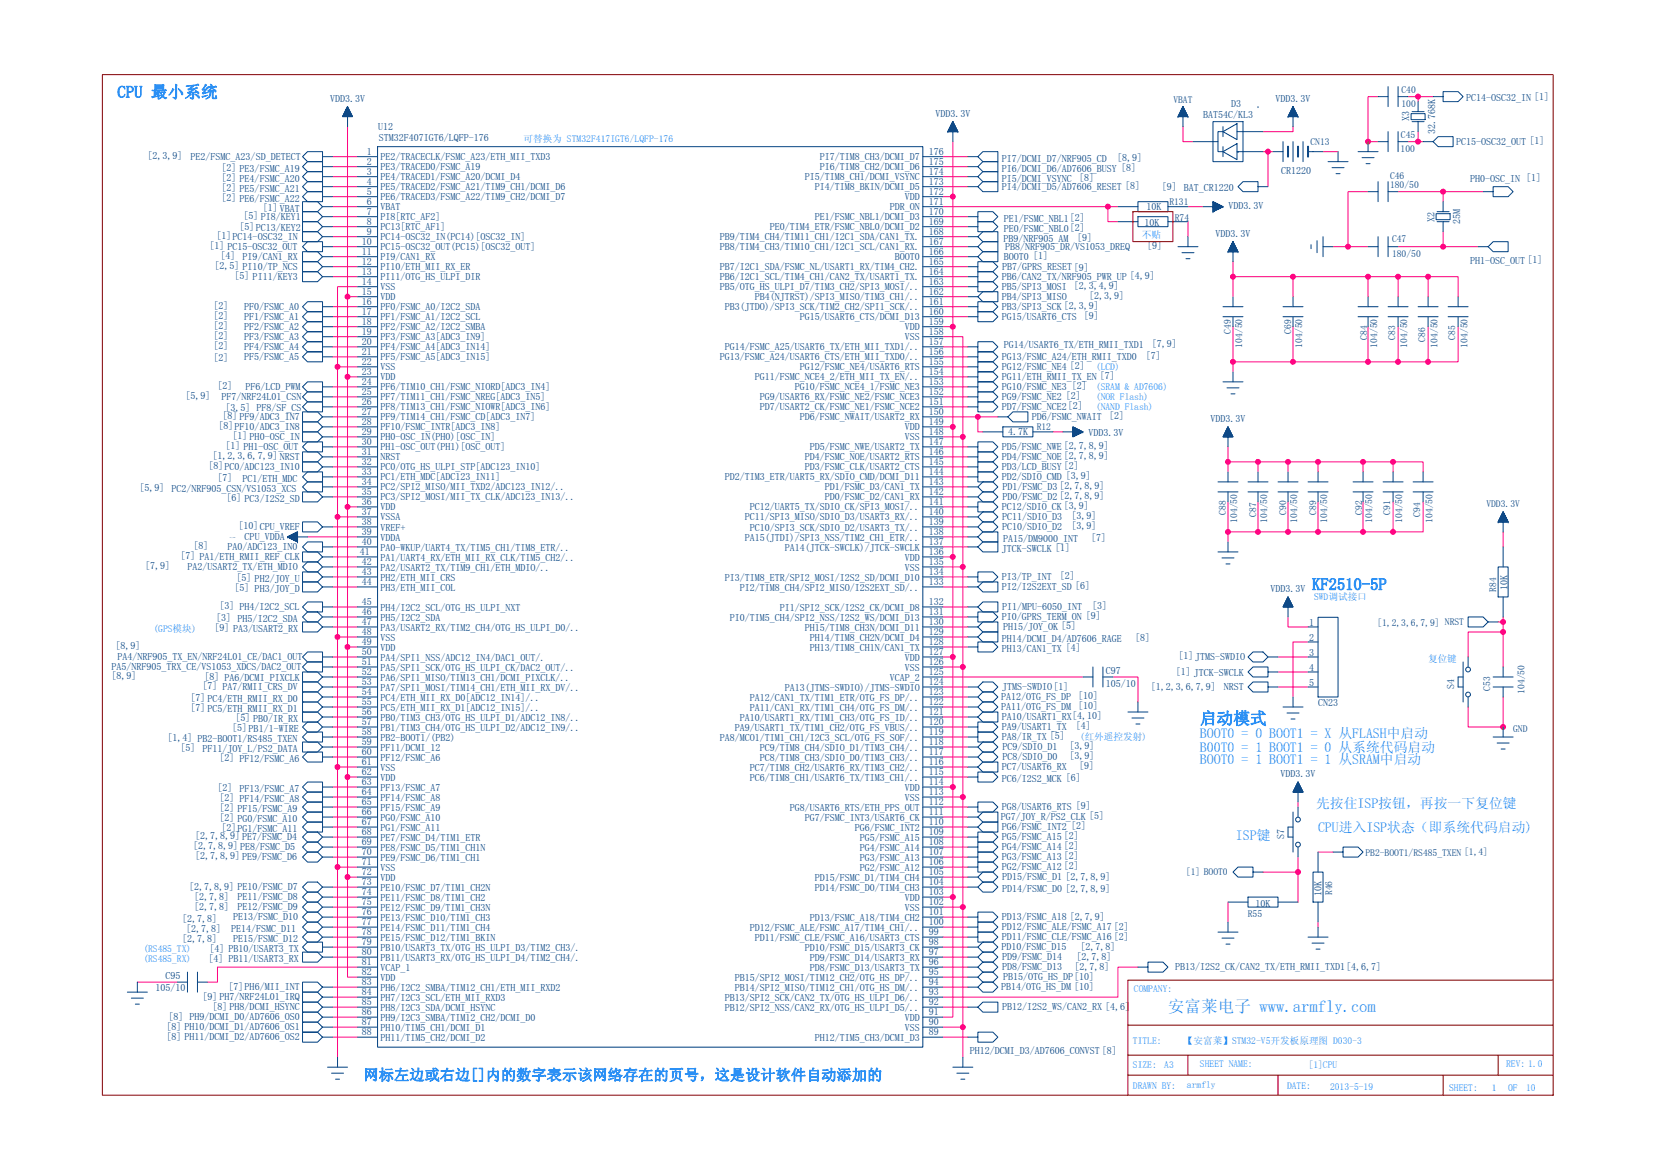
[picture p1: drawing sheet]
<svg xmlns="http://www.w3.org/2000/svg" width="420mm" height="297mm" viewBox="0 0 420 297" stroke-linecap="round" stroke-linejoin="round" font-family="sans-serif">
<defs><g id="words">
<g font-size="4.2" fill="#2291ff">
<text x="29.8" y="24.8">CPU 最小系统</text>
<text x="333.1" y="149.8">KF2510-5P</text>
<text x="304.6" y="183.8">启动模式</text>
<text x="296.5" y="257">安富莱电子 www.armfly.com</text>
</g>
<text font-size="3.9" fill="#2291ff" x="92.3" y="274.2">网标左边或右边[]内的数字表示该网络存在的页号，这是设计软件自动添加的</text>
<g font-size="3.5" fill="#2291ff">
<text x="304.6" y="190.9">B00T0 = 1 BOOT1 = 0 从系统代码启动</text>
<text x="304.6" y="187.4">BOOT0 = 0 BOOT1 = X 从FLASH中启动</text>
<text x="304.6" y="194">BOOT0 = 1 BOOT1 = 1 从SRAM中启动</text>
<text x="334.1" y="205.1">先按住ISP按钮，再按一下复位键</text>
<text x="313.8" y="213.3">ISP键</text>
<text x="334.6" y="211.2">CPU进入ISP状态（即系统代码启动)</text>
</g>
<g font-size="2.5" fill="#004080">
<text x="83.8" y="25.8">VDD3.3V</text>
<text x="237.5" y="29.6">VDD3.3V</text>
<text x="305.5" y="30">BAT54C/KL3</text>
<text x="312.6" y="27.1">D3</text>
<text x="323.8" y="25.8">VDD3.3V</text>
<text x="372.2" y="25.5">PC14-OSC32_IN [1]</text>
<text x="96" y="32.9">U12</text>
<text x="96.1" y="35.8">STM32F407IGT6/LQFP-176</text>
<text x="357.8" y="30.8" transform="rotate(-90 357.8 30.8)">X3</text>
<text x="364.3" y="34" transform="rotate(-90 364.3 34)">32.768K</text>
<text x="37.4" y="40.4">[2,3,9]</text>
<text x="48.4" y="40.5">PE2/FSMC_A23/SD_DETECT</text>
<text x="93.1" y="39.3">1</text>
<text x="93.1" y="41.8">2</text>
<text x="96.6" y="40.7">PE2/TRACECLK/FSMC_A23/ETH_MII_TXD3</text>
<text x="208.2" y="40.7">PI7/TIM8_CH3/DCMI_D7</text>
<text x="235.8" y="41.8">175</text>
<text x="235.8" y="39.3">176</text>
<text x="254.3" y="41">PI7/DCMI_D7/NRF905_CD</text>
<text x="283.6" y="40.9">[8,9]</text>
<text x="369.7" y="36.7">PC15-OSC32_OUT [1]</text>
<text x="56.2" y="43.4">[2] PE3/FSMC_A19</text>
<text x="56.2" y="46">[2] PE4/FSMC_A20</text>
<text x="93.1" y="44.3">3</text>
<text x="93.1" y="46.9">4</text>
<text x="96.6" y="43.2">PE3/TRACED0/FSMC_A19</text>
<text x="96.6" y="45.8">PE4/TRACED1/FSMC_A20/DCMI_D4</text>
<text x="204.4" y="45.8">PI5/TIM8_CH1/DCMI_VSYNC</text>
<text x="208.2" y="43.2">PI6/TIM8_CH2/DCMI_D6</text>
<text x="235.8" y="46.9">173</text>
<text x="235.8" y="44.3">174</text>
<text x="254.3" y="46.1">PI5/DCMI_VSYNC</text>
<text x="254.3" y="43.6">PI6/DCMI_D6/AD7606_BUSY [8]</text>
<text x="273.9" y="46">[8]</text>
<text x="325.3" y="44.1">CR1220</text>
<text x="373.2" y="46.1">PH0-OSC_IN [1]</text>
<text x="56.2" y="48.5">[2] PE5/FSMC_A21</text>
<text x="56.2" y="51.1">[2] PE6/FSMC_A22</text>
<text x="66.7" y="53.6">[1] VBAT</text>
<text x="93.1" y="49.4">5</text>
<text x="93.1" y="52">6</text>
<text x="96.6" y="48.3">PE5/TRACED2/FSMC_A21/TIM9_CH1/DCMI_D6</text>
<text x="96.6" y="50.9">PE6/TRACED3/FSMC_A22/TIM9_CH2/DCMI_D7</text>
<text x="96.6" y="53.4">VBAT</text>
<text x="206.9" y="48.3">PI4/TIM8_BKIN/DCMI_D5</text>
<text x="225.9" y="53.4">PDR_ON</text>
<text x="229.8" y="50.9">VDD</text>
<text x="235.8" y="52">171</text>
<text x="235.8" y="49.4">172</text>
<text x="254.3" y="48.2">PI4/DCMI_D5/AD7606_RESET [8]</text>
<text x="291.1" y="53.2">10K</text>
<text x="295" y="48.3">[9] BAT_CR1220</text>
<text x="311.9" y="53.1">VDD3.3V</text>
<text x="60.8" y="58.4">[5]PC13/KEY2</text>
<text x="61.9" y="55.6">[5] PI8/KEY1</text>
<text x="93.1" y="54.5">7</text>
<text x="93.1" y="57">8</text>
<text x="93.1" y="59.6">9</text>
<text x="96.6" y="55.9">PI8[RTC_AF2]</text>
<text x="96.6" y="58.5">PC13[RTC_AF1]</text>
<text x="195.5" y="58.5">PE0/TIM4_ETR/FSMC_NBL0/DCMI_D2</text>
<text x="206.9" y="55.9">PE1/FSMC_NBL1/DCMI_D3</text>
<text x="235.8" y="59.6">168</text>
<text x="235.8" y="57">169</text>
<text x="235.8" y="54.5">170</text>
<text x="254.9" y="58.8">PE0/FSMC_NBL0[2]</text>
<text x="254.9" y="56.3">PE1/FSMC_NBL1[2]</text>
<text x="290.6" y="57.4">10K</text>
<text x="364.1" y="56.3" transform="rotate(-90 364.1 56.3)">X2</text>
<text x="370.7" y="57" transform="rotate(-90 370.7 57)">25M</text>
<text x="53.2" y="63.2">[1] PC15-OSC32_OUT</text>
<text x="55" y="60.7">[1]PC14-OSC32_IN</text>
<text x="56" y="65.8">[4] PI9/CAN1_RX</text>
<text x="91.8" y="62.1">10</text>
<text x="91.8" y="64.7">11</text>
<text x="96.6" y="61">PC14-OSC32_IN(PC14)[OSC32_IN]</text>
<text x="96.6" y="63.6">PC15-OSC32_OUT(PC15)[OSC32_OUT]</text>
<text x="182.8" y="63.6">PB8/TIM4_CH3/TIM10_CH1/I2C1_SCL/CAN1_RX.</text>
<text x="182.8" y="61">PB9/TIM4_CH4/TIM11_CH1/I2C1_SDA/CAN1_TX.</text>
<text x="235.8" y="64.7">166</text>
<text x="235.8" y="62.1">167</text>
<text x="254.8" y="61.4">PB9/NRF905_AM</text>
<text x="254.9" y="65.9">BOOT0 [1]</text>
<text x="255.2" y="63.4">PB8/NRF905_DR/VS1053_DREQ</text>
<text x="273.4" y="61.2">[9]</text>
<text x="291.2" y="63.2">[9]</text>
<text x="308.6" y="60.1">VDD3.3V</text>
<text x="54.5" y="68.3">[2,5] PI10/TP_NCS</text>
<text x="59.6" y="70.9">[5] PI11/KEY3</text>
<text x="91.8" y="67.2">12</text>
<text x="91.8" y="69.7">13</text>
<text x="96.6" y="66.1">PI9/CAN1_RX</text>
<text x="96.6" y="68.6">PI10/ETH_MII_RX_ER</text>
<text x="96.6" y="71.2">PI11/OTG_HS_ULPI_DIR</text>
<text x="182.8" y="71.2">PB6/I2C1_SCL/TIM4_CH1/CAN2_TX/USART1_TX.</text>
<text x="182.8" y="68.6">PB7/I2C1_SDA/FSMC_NL/USART1_RX/TIM4_CH2.</text>
<text x="227.2" y="66.1">BOOT0</text>
<text x="235.8" y="69.7">164</text>
<text x="235.8" y="67.2">165</text>
<text x="254.3" y="71">PB6/CAN2_TX/NRF905_PWR_UP [4,9]</text>
<text x="254.4" y="68.5">PB7/GPRS_RESET [9]</text>
<text x="373.2" y="67">PH1-OSC_OUT [1]</text>
<text x="91.8" y="72.3">14</text>
<text x="91.8" y="74.8">15</text>
<text x="91.8" y="77.4">16</text>
<text x="96.6" y="73.7">VSS</text>
<text x="96.6" y="76.3">VDD</text>
<text x="182.8" y="73.7">PB5/OTG_HS_ULPI_D7/TIM3_CH2/SPI3_MOSI/..</text>
<text x="191.7" y="76.3">PB4(NJTRST)/SPI3_MISO/TIM3_CH1/..</text>
<text x="235.8" y="77.4">161</text>
<text x="235.8" y="74.8">162</text>
<text x="235.8" y="72.3">163</text>
<text x="254.3" y="76.1">PB4/SPI3_MISO</text>
<text x="254.3" y="73.6">PB5/SPI3_MOSI</text>
<text x="272.6" y="73.4">[2,3,4,9]</text>
<text x="276.5" y="75.9">[2,3,9]</text>
<text x="54.2" y="78.5">[2]</text>
<text x="54.2" y="81">[2]</text>
<text x="54.2" y="83.6">[2]</text>
<text x="62" y="78.6">PF0/FSMC_A0</text>
<text x="62" y="81.2">PF1/FSMC_A1</text>
<text x="62" y="83.7">PF2/FSMC_A2</text>
<text x="91.8" y="79.9">17</text>
<text x="91.8" y="82.4">18</text>
<text x="96.6" y="78.8">PF0/FSMC_A0/I2C2_SDA</text>
<text x="96.6" y="81.3">PF1/FSMC_A1/I2C2_SCL</text>
<text x="96.6" y="83.9">PF2/FSMC_A2/I2C2_SMBA</text>
<text x="184" y="78.8">PB3(JTDO)/SPI3_SCK/TIM2_CH2/SPI1_SCK/..</text>
<text x="203.1" y="81.3">PG15/USART6_CTS/DCMI_D13</text>
<text x="229.8" y="83.9">VDD</text>
<text x="235.8" y="82.4">159</text>
<text x="235.8" y="79.9">160</text>
<text x="254.3" y="81.2">PG15/USART6_CTS</text>
<text x="254.3" y="78.6">PB3/SPI3_SCK [2,3,9]</text>
<text x="275.2" y="81">[9]</text>
<text x="54.2" y="86.1">[2]</text>
<text x="54.2" y="88.6">[2]</text>
<text x="62" y="86.3">PF3/FSMC_A3</text>
<text x="62" y="88.8">PF4/FSMC_A4</text>
<text x="91.8" y="85">19</text>
<text x="91.8" y="87.5">20</text>
<text x="96.6" y="86.4">PF3/FSMC_A3[ADC3_IN9]</text>
<text x="96.6" y="89">PF4/FSMC_A4[ADC3_IN14]</text>
<text x="184" y="89">PG14/FSMC_A25/USART6_TX/ETH_MII_TXD1/..</text>
<text x="229.8" y="86.4">VSS</text>
<text x="235.8" y="87.5">157</text>
<text x="235.8" y="85">158</text>
<text x="254.9" y="88.3">PG14/USART6_TX/ETH_RMII_TXD1</text>
<text x="292.4" y="88.1">[7,9]</text>
<text x="54.2" y="91.7">[2]</text>
<text x="62" y="91.4">PF5/FSMC_A5</text>
<text x="91.8" y="90.1">21</text>
<text x="91.8" y="92.6">22</text>
<text x="91.8" y="95.2">23</text>
<text x="96.6" y="91.5">PF5/FSMC_A5[ADC3_IN15]</text>
<text x="96.6" y="94">VSS</text>
<text x="182.8" y="91.5">PG13/FSMC_A24/USART6_CTS/ETH_MII_TXD0/..</text>
<text x="203.1" y="94">PG12/FSMC_NE4/USART6_RTS</text>
<text x="235.8" y="95.2">154</text>
<text x="235.8" y="92.6">155</text>
<text x="235.8" y="90.1">156</text>
<text x="254.3" y="93.9">PG12/FSMC_NE4 [2]</text>
<text x="254.3" y="91.4">PG13/FSMC_A24/ETH_RMII_TXD0</text>
<text x="290.9" y="91.2">[7]</text>
<text x="47.1" y="101.3">[5,9]</text>
<text x="55.2" y="98.8">[2]</text>
<text x="56.2" y="101.5">PF7/NRF24L01_CSN</text>
<text x="62.3" y="99">PF6/LCD_PWM</text>
<text x="91.8" y="97.7">24</text>
<text x="91.8" y="100.2">25</text>
<text x="96.6" y="96.6">VDD</text>
<text x="96.6" y="99.1">PF6/TIM10_CH1/FSMC_NIORD[ADC3_IN4]</text>
<text x="96.6" y="101.7">PF7/TIM11_CH1/FSMC_NREG[ADC3_IN5]</text>
<text x="191.7" y="96.6">PG11/FSMC_NCE4_2/ETH_MII_TX_EN/..</text>
<text x="192.9" y="101.7">PG9/USART6_RX/FSMC_NE2/FSMC_NCE3</text>
<text x="201.8" y="99.1">PG10/FSMC_NCE4_1/FSMC_NE3</text>
<text x="235.8" y="97.7">153</text>
<text x="235.8" y="100.2">152</text>
<text x="254.3" y="101.5">PG9/FSMC_NE2 [2]</text>
<text x="254.3" y="99">PG10/FSMC_NE3 [2]</text>
<text x="254.3" y="96.4">PG11/ETH_RMII_TX_EN [7]</text>
<text x="56.5" y="106.4">[8] PF9/ADC3_IN7</text>
<text x="57.2" y="104.4">[3,5] PF8/SF_CS</text>
<text x="91.8" y="102.8">26</text>
<text x="91.8" y="105.3">27</text>
<text x="91.8" y="107.9">28</text>
<text x="96.6" y="104.2">PF8/TIM13_CH1/FSMC_NIOWR[ADC3_IN6]</text>
<text x="96.6" y="106.7">PF9/TIM14_CH1/FSMC_CD[ADC3_IN7]</text>
<text x="192.9" y="104.2">PD7/USART2_CK/FSMC_NE1/FSMC_NCE2</text>
<text x="203.1" y="106.7">PD6/FSMC_NWAIT/USART2_RX</text>
<text x="235.8" y="107.9">149</text>
<text x="235.8" y="105.3">150</text>
<text x="235.8" y="102.8">151</text>
<text x="254.3" y="104.1">PD7/FSMC_NCE2[2]</text>
<text x="262" y="106.6">PD6/FSMC_NWAIT</text>
<text x="281.6" y="106.4">[2]</text>
<text x="307.3" y="107.1">VDD3.3V</text>
<text x="55.5" y="109">[8]PF10/ADC3_IN8</text>
<text x="59.1" y="111.5">[1] PH0-OSC_IN</text>
<text x="91.8" y="110.4">29</text>
<text x="91.8" y="112.9">30</text>
<text x="96.6" y="109.3">PF10/FSMC_INTR[ADC3_IN8]</text>
<text x="96.6" y="111.8">PH0-OSC_IN(PH0)[OSC_IN]</text>
<text x="229.8" y="111.8">VSS</text>
<text x="229.8" y="109.3">VDD</text>
<text x="235.8" y="112.9">147</text>
<text x="235.8" y="110.4">148</text>
<text x="256" y="110.5">4.7K</text>
<text x="276.3" y="110.7">VDD3.3V</text>
<text x="53" y="119.1">[8]PC0/ADC123_IN10</text>
<text x="54" y="116.6">[1,2,3,6,7,9] NRST</text>
<text x="57.2" y="114">[1] PH1-OSC_OUT</text>
<text x="91.8" y="115.5">31</text>
<text x="91.8" y="118">32</text>
<text x="96.6" y="114.4">PH1-OSC_OUT(PH1)[OSC_OUT]</text>
<text x="96.6" y="116.9">NRST</text>
<text x="96.6" y="119.4">PC0/OTG_HS_ULPI_STP[ADC123_IN10]</text>
<text x="204.4" y="119.4">PD3/FSMC_CLK/USART2_CTS</text>
<text x="204.4" y="116.9">PD4/FSMC_NOE/USART2_RTS</text>
<text x="205.6" y="114.4">PD5/FSMC_NWE/USART2_TX</text>
<text x="235.8" y="118">145</text>
<text x="235.8" y="115.5">146</text>
<text x="254.3" y="119.3">PD3/LCD_BUSY [2]</text>
<text x="254.3" y="116.8">PD4/FSMC_NOE [2,7,8,9]</text>
<text x="254.3" y="114.2">PD5/FSMC_NWE [2,7,8,9]</text>
<text x="35.4" y="124.7">[5,9]</text>
<text x="43.5" y="124.9">PC2/NRF905_CSN/VS1053_XCS</text>
<text x="55.2" y="122.2">[7]</text>
<text x="61.6" y="122.3">PC1/ETH_MDC</text>
<text x="91.8" y="120.6">33</text>
<text x="91.8" y="123.1">34</text>
<text x="91.8" y="125.6">35</text>
<text x="96.6" y="122">PC1/ETH_MDC[ADC123_IN11]</text>
<text x="96.6" y="124.5">PC2/SPI2_MISO/MII_TXD2/ADC123_IN12/..</text>
<text x="184" y="122">PD2/TIM3_ETR/UART5_RX/SDIO_CMD/DCMI_D11</text>
<text x="209.4" y="124.5">PD1/FSMC_D3/CAN1_TX</text>
<text x="235.8" y="125.6">142</text>
<text x="235.8" y="123.1">143</text>
<text x="235.8" y="120.6">144</text>
<text x="254.3" y="121.8">PD2/SDIO_CMD [3,9]</text>
<text x="254.5" y="124.4">PD1/FSMC_D3 [2,7,8,9]</text>
<text x="57.5" y="127.3">[6] PC3/I2S2_SD</text>
<text x="91.8" y="128.2">36</text>
<text x="91.8" y="130.7">37</text>
<text x="96.6" y="127.1">PC3/SPI2_MOSI/MII_TX_CLK/ADC123_IN13/..</text>
<text x="96.6" y="129.6">VDD</text>
<text x="190.4" y="129.6">PC12/UART5_TX/SDIO_CK/SPI3_MOSI/..</text>
<text x="209.4" y="127.1">PD0/FSMC_D2/CAN1_RX</text>
<text x="235.8" y="130.7">140</text>
<text x="235.8" y="128.2">141</text>
<text x="254.3" y="129.5">PC12/SDIO_CK [3,9]</text>
<text x="254.4" y="132">PC11/SDIO_D3</text>
<text x="254.5" y="126.9">PD0/FSMC_D2 [2,7,8,9]</text>
<text x="272" y="131.8">[3,9]</text>
<text x="60.6" y="134.4">[10]CPU_VREF</text>
<text x="62.1" y="137.1">CPU_VDDA</text>
<text x="91.8" y="133.3">38</text>
<text x="91.8" y="135.8">39</text>
<text x="96.6" y="132.1">VSSA</text>
<text x="96.6" y="134.7">VREF+</text>
<text x="96.6" y="137.2">VDDA</text>
<text x="189.1" y="137.2">PA15(JTDI)/SPI3_NSS/TIM2_CH1_ETR/..</text>
<text x="189.1" y="132.1">PC11/SPI3_MISO/SDIO_D3/USART3_RX/..</text>
<text x="190.4" y="134.7">PC10/SPI3_SCK/SDIO_D2/USART3_TX/..</text>
<text x="235.8" y="135.8">138</text>
<text x="235.8" y="133.3">139</text>
<text x="254.4" y="134.5">PC10/SDIO_D2</text>
<text x="254.6" y="137.6">PA15/DM9000_INT</text>
<text x="272" y="134.4">[3,9]</text>
<text x="277" y="137.4">[7]</text>
<text x="45.9" y="142">[7] PA1/ETH_RMII_REF_CLK</text>
<text x="49.1" y="139.4">[8]</text>
<text x="57.8" y="139.6">PA0/ADC123_IN0</text>
<text x="91.3" y="140.9">41</text>
<text x="91.8" y="138.3">40</text>
<text x="91.8" y="143.4">42</text>
<text x="96.6" y="139.8">PA0-WKUP/UART4_TX/TIM5_CH1/TIM8_ETR/..</text>
<text x="96.6" y="142.3">PA1/UART4_RX/ETH_MII_RX_CLK/TIM5_CH2/..</text>
<text x="199.3" y="139.8">PA14(JTCK-SWCLK)/JTCK-SWCLK</text>
<text x="229.8" y="142.3">VDD</text>
<text x="235.8" y="143.4">135</text>
<text x="235.8" y="140.9">136</text>
<text x="235.8" y="138.3">137</text>
<text x="254.3" y="140.1">JTCK-SWCLK [1]</text>
<text x="36.8" y="144.5">[7,9]</text>
<text x="47.6" y="144.7">PA2/USART2_TX/ETH_MDIO</text>
<text x="60.1" y="147.6">[5] PH2/JOY_U</text>
<text x="91.8" y="146">43</text>
<text x="91.8" y="148.5">44</text>
<text x="96.6" y="144.8">PA2/USART2_TX/TIM9_CH1/ETH_MDIO/..</text>
<text x="96.6" y="147.4">PH2/ETH_MII_CRS</text>
<text x="96.6" y="149.9">PH3/ETH_MII_COL</text>
<text x="184" y="147.4">PI3/TIM8_ETR/SPI2_MOSI/I2S2_SD/DCMI_D10</text>
<text x="187.8" y="149.9">PI2/TIM8_CH4/SPI2_MISO/I2S2EXT_SD/..</text>
<text x="229.8" y="144.8">VSS</text>
<text x="235.8" y="148.5">133</text>
<text x="235.8" y="146">134</text>
<text x="254.3" y="149.8">PI2/I2S2EXT_SD [6]</text>
<text x="254.3" y="147.2">PI3/TP_INT</text>
<text x="269.1" y="147.1">[2]</text>
<text x="382.7" y="149.9" transform="rotate(-90 382.7 149.9)">10K</text>
<text x="55.7" y="154.7">[3] PH4/I2C2_SCL</text>
<text x="59.6" y="150.1">[5] PH3/JOY_D</text>
<text x="91.8" y="153.6">45</text>
<text x="96.6" y="155">PH4/I2C2_SCL/OTG_HS_ULPI_NXT</text>
<text x="198" y="155">PI1/SPI2_SCK/I2S2_CK/DCMI_D8</text>
<text x="235.8" y="153.6">132</text>
<text x="254.4" y="154.9">PI1/MPU-6050_INT</text>
<text x="277.3" y="154.7">[3]</text>
<text x="322.6" y="150.3">VDD3.3V</text>
<text x="54.5" y="160.3">[9] PA3/USART2_RX</text>
<text x="54.9" y="157.7">[3] PH5/I2C2_SDA</text>
<text x="91.8" y="156.1">46</text>
<text x="91.8" y="158.7">47</text>
<text x="91.8" y="161.2">48</text>
<text x="96.6" y="157.5">PH5/I2C2_SDA</text>
<text x="96.6" y="160.1">PA3/USART2_RX/TIM2_CH4/OTG_HS_ULPI_D0/..</text>
<text x="185.3" y="157.5">PI0/TIM5_CH4/SPI2_NSS/I2S2_WS/DCMI_D13</text>
<text x="204.4" y="160.1">PH15/TIM8_CH3N/DCMI_D11</text>
<text x="235.8" y="161.2">129</text>
<text x="235.8" y="158.7">130</text>
<text x="235.8" y="156.1">131</text>
<text x="254.3" y="157.4">PI0/GPRS_TERM_ON [9]</text>
<text x="254.6" y="159.9">PH15/JOY_OK [5]</text>
<text x="332.4" y="158.9">1</text>
<text x="29.3" y="164.8">[8,9]</text>
<text x="29.8" y="167.6">PA4/NRF905_TX_EN/NRF24L01_CE/DAC1_OUT</text>
<text x="91.8" y="163.7">49</text>
<text x="91.8" y="166.3">50</text>
<text x="96.6" y="162.6">VSS</text>
<text x="96.6" y="165.2">VDD</text>
<text x="96.6" y="167.7">PA4/SPI1_NSS/ADC12_IN4/DAC1_OUT/.</text>
<text x="205.6" y="165.2">PH13/TIM8_CH1N/CAN1_TX</text>
<text x="205.6" y="162.6">PH14/TIM8_CH2N/DCMI_D4</text>
<text x="229.8" y="167.7">VDD</text>
<text x="235.8" y="166.3">127</text>
<text x="235.8" y="163.7">128</text>
<text x="254.3" y="165.5">PH13/CAN1_TX [4]</text>
<text x="254.3" y="163">PH14/DCMI_D4/AD7606_RAGE</text>
<text x="288.2" y="162.8">[8]</text>
<text x="299.2" y="167.3">[1]JTMS-SWDIO</text>
<text x="332.4" y="162.7">2</text>
<text x="332.4" y="166.5">3</text>
<text x="28.3" y="172.5">[8,9]</text>
<text x="28.3" y="170.1">PA5/NRF905_TRX_CE/VS1053_XDCS/DAC2_OUT</text>
<text x="52" y="172.7">[8] PA6/DCMI_PIXCLK</text>
<text x="91.8" y="168.8">51</text>
<text x="91.8" y="171.4">52</text>
<text x="91.8" y="173.9">53</text>
<text x="96.6" y="170.2">PA5/SPI1_SCK/OTG_HS_ULPI_CK/DAC2_OUT/..</text>
<text x="96.6" y="172.8">PA6/SPI1_MISO/TIM13_CH1/DCMI_PIXCLK/..</text>
<text x="225.9" y="172.8">VCAP_2</text>
<text x="229.8" y="170.2">VSS</text>
<text x="235.8" y="173.9">124</text>
<text x="235.8" y="171.4">125</text>
<text x="235.8" y="168.8">126</text>
<text x="280.8" y="171.1">C97</text>
<text x="298.5" y="171.5">[1] JTCK-SWCLK</text>
<text x="332.4" y="170.3">4</text>
<text x="48.4" y="178.1">[7] PC4/ETH_RMII_RX_D0</text>
<text x="51.4" y="175">[7] PA7/RMII_CRS_DV</text>
<text x="91.8" y="176.4">54</text>
<text x="91.8" y="179">55</text>
<text x="96.6" y="175.3">PA7/SPI1_MOSI/TIM14_CH1/ETH_MII_RX_DV/..</text>
<text x="96.6" y="177.9">PC4/ETH_MII_RX_D0[ADC12_IN14]/..</text>
<text x="190.4" y="177.9">PA12/CAN1_TX/TIM1_ETR/OTG_FS_DP/..</text>
<text x="199.3" y="175.3">PA13(JTMS-SWDIO)/JTMS-SWDIO</text>
<text x="235.8" y="179">122</text>
<text x="235.8" y="176.4">123</text>
<text x="254.1" y="177.7">PA12/OTG_FS_DP [10]</text>
<text x="254.4" y="175.2">JTMS-SWDIO[1]</text>
<text x="280.8" y="174.5">105/10</text>
<text x="292.2" y="175.3">[1,2,3,6,7,9]</text>
<text x="310.7" y="175.2">NRST</text>
<text x="332.4" y="174.2">5</text>
<text x="334.7" y="179.3">CN23</text>
<text x="369.2" y="174.9" transform="rotate(-90 369.2 174.9)">S4</text>
<text x="48.4" y="180.6">[7] PC5/ETH_RMII_RX_D1</text>
<text x="58.9" y="185.7">[5]PB1/1-WIRE</text>
<text x="59.8" y="183.2">[5] PB0/IR_RX</text>
<text x="91.8" y="181.5">56</text>
<text x="91.8" y="184.1">57</text>
<text x="96.6" y="180.4">PC5/ETH_MII_RX_D1[ADC12_IN15]/..</text>
<text x="96.6" y="182.9">PB0/TIM3_CH3/OTG_HS_ULPI_D1/ADC12_IN8/..</text>
<text x="96.6" y="185.5">PB1/TIM3_CH4/OTG_HS_ULPI_D2/ADC12_IN9/..</text>
<text x="186.6" y="185.5">PA9/USART1_TX/TIM1_CH2/OTG_FS_VBUS/..</text>
<text x="187.8" y="182.9">PA10/USART1_RX/TIM1_CH3/OTG_FS_ID/..</text>
<text x="190.4" y="180.4">PA11/CAN1_RX/TIM1_CH4/OTG_FS_DM/..</text>
<text x="235.8" y="184.1">120</text>
<text x="235.8" y="181.5">121</text>
<text x="254.1" y="180.3">PA11/OTG_FS_DM</text>
<text x="254.3" y="185.3">PA9/USART1_TX</text>
<text x="254.3" y="182.8">PA10/USART1_RX[4,10]</text>
<text x="273.1" y="185.2">[4]</text>
<text x="273.7" y="180.1">[10]</text>
<text x="42.5" y="188.2">[1,4] PB2-BOOT1/RS485_TXEN</text>
<text x="45.9" y="190.8">[5] PF11/JOY_L/PS2_DATA</text>
<text x="91.8" y="186.6">58</text>
<text x="91.8" y="189.1">59</text>
<text x="91.8" y="191.7">60</text>
<text x="96.6" y="188">PB2-BOOT1/(PB2)</text>
<text x="96.6" y="190.6">PF11/DCMI_12</text>
<text x="182.8" y="188">PA8/MCO1/TIM1_CH1/I2C3_SCL/OTG_FS_SOF/..</text>
<text x="192.9" y="190.6">PC9/TIM8_CH4/SDIO_D1/TIM3_CH4/..</text>
<text x="235.8" y="191.7">117</text>
<text x="235.8" y="189.1">118</text>
<text x="235.8" y="186.6">119</text>
<text x="254.3" y="187.9">PA8/IR_TX [5]</text>
<text x="254.5" y="190.4">PC9/SDIO_D1</text>
<text x="271.5" y="190.3">[3,9]</text>
<text x="55.7" y="193.3">[2] PF12/FSMC_A6</text>
<text x="91.8" y="194.2">61</text>
<text x="91.8" y="196.8">62</text>
<text x="96.6" y="193.1">PF12/FSMC_A6</text>
<text x="96.6" y="195.6">VSS</text>
<text x="190.4" y="195.6">PC7/TIM8_CH2/USART6_RX/TIM3_CH2/..</text>
<text x="192.9" y="193.1">PC8/TIM8_CH3/SDIO_D0/TIM3_CH3/..</text>
<text x="235.8" y="196.8">115</text>
<text x="235.8" y="194.2">116</text>
<text x="254.3" y="195.5">PC7/USART6_RX</text>
<text x="254.5" y="193">PC8/SDIO_D0</text>
<text x="271.5" y="192.8">[3,9]</text>
<text x="273.9" y="195.3">[9]</text>
<text x="325.1" y="197.3">VDD3.3V</text>
<text x="55.2" y="200.9">[2] PF13/FSMC_A7</text>
<text x="55.7" y="203.5">[2] PF14/FSMC_A8</text>
<text x="91.8" y="199.3">63</text>
<text x="91.8" y="201.8">64</text>
<text x="96.6" y="198.2">VDD</text>
<text x="96.6" y="200.7">PF13/FSMC_A7</text>
<text x="96.6" y="203.3">PF14/FSMC_A8</text>
<text x="190.4" y="198.2">PC6/TIM8_CH1/USART6_TX/TIM3_CH1/..</text>
<text x="229.8" y="203.3">VSS</text>
<text x="229.8" y="200.7">VDD</text>
<text x="235.8" y="201.8">113</text>
<text x="235.8" y="199.3">114</text>
<text x="254.3" y="198.5">PC6/I2S2_MCK [6]</text>
<text x="55.7" y="206">[2] PF15/FSMC_A9</text>
<text x="55.7" y="208.6">[2] PG0/FSMC_A10</text>
<text x="91.8" y="204.4">65</text>
<text x="91.8" y="206.9">66</text>
<text x="91.8" y="209.5">67</text>
<text x="96.6" y="205.8">PF15/FSMC_A9</text>
<text x="96.6" y="208.3">PG0/FSMC_A10</text>
<text x="200.5" y="205.8">PG8/USART6_RTS/ETH_PPS_OUT</text>
<text x="204.4" y="208.3">PG7/FSMC_INT3/USART6_CK</text>
<text x="235.8" y="209.5">110</text>
<text x="235.8" y="206.9">111</text>
<text x="235.8" y="204.4">112</text>
<text x="254.1" y="208.2">PG7/JOY_R/PS2_CLK [5]</text>
<text x="254.3" y="205.7">PG8/USART6_RTS [9]</text>
<text x="49" y="215.7">[2,7,8,9] PE8/FSMC_D5</text>
<text x="49.5" y="213.1">[2,7,8,9] PE7/FSMC_D4</text>
<text x="56.2" y="211.1">[2]PG1/FSMC_A11</text>
<text x="91.8" y="212">68</text>
<text x="91.8" y="214.5">69</text>
<text x="96.6" y="210.9">PG1/FSMC_A11</text>
<text x="96.6" y="213.4">PE7/FSMC_D4/TIM1_ETR</text>
<text x="96.6" y="216">PE8/FSMC_D5/TIM1_CH1N</text>
<text x="217.1" y="210.9">PG6/FSMC_INT2</text>
<text x="218.3" y="216">PG4/FSMC_A14</text>
<text x="218.3" y="213.4">PG5/FSMC_A15</text>
<text x="235.8" y="214.5">108</text>
<text x="235.8" y="212">109</text>
<text x="254.3" y="215.8">PG4/FSMC_A14 [2]</text>
<text x="254.3" y="213.3">PG5/FSMC_A15 [2]</text>
<text x="254.3" y="210.7">PG6/FSMC_INT2 [2]</text>
<text x="326" y="213" transform="rotate(-90 326 213)">S7</text>
<text x="49.5" y="218.2">[2,7,8,9] PE9/FSMC_D6</text>
<text x="91.8" y="217.1">70</text>
<text x="91.8" y="219.6">71</text>
<text x="96.6" y="218.5">PE9/FSMC_D6/TIM1_CH1</text>
<text x="96.6" y="221">VSS</text>
<text x="218.3" y="221">PG2/FSMC_A12</text>
<text x="218.3" y="218.5">PG3/FSMC_A13</text>
<text x="235.8" y="219.6">106</text>
<text x="235.8" y="217.1">107</text>
<text x="254.3" y="220.9">PG2/FSMC_A12 [2]</text>
<text x="254.3" y="218.4">PG3/FSMC_A13 [2]</text>
<text x="48" y="225.8">[2,7,8,9] PE10/FSMC_D7</text>
<text x="91.8" y="222.2">72</text>
<text x="91.8" y="224.7">73</text>
<text x="91.8" y="227.2">74</text>
<text x="96.6" y="223.6">VDD</text>
<text x="96.6" y="226.1">PE10/FSMC_D7/TIM1_CH2N</text>
<text x="206.9" y="226.1">PD14/FSMC_D0/TIM4_CH3</text>
<text x="206.9" y="223.6">PD15/FSMC_D1/TIM4_CH4</text>
<text x="235.8" y="227.2">103</text>
<text x="235.8" y="224.7">104</text>
<text x="235.8" y="222.2">105</text>
<text x="254.4" y="226.5">PD14/FSMC_D0 [2,7,8,9]</text>
<text x="254.4" y="223.4">PD15/FSMC_D1 [2,7,8,9]</text>
<text x="335.5" y="227.4" transform="rotate(-90 335.5 227.4)">10K</text>
<text x="46.2" y="234">[2,7,8]</text>
<text x="49.3" y="228.4">[2,7,8]</text>
<text x="49.3" y="230.9">[2,7,8]</text>
<text x="59.2" y="233.6">PE13/FSMC_D10</text>
<text x="60.3" y="228.5">PE11/FSMC_D8</text>
<text x="60.3" y="231.1">PE12/FSMC_D9</text>
<text x="91.8" y="229.8">75</text>
<text x="91.8" y="232.3">76</text>
<text x="96.6" y="228.7">PE11/FSMC_D8/TIM1_CH2</text>
<text x="96.6" y="231.2">PE12/FSMC_D9/TIM1_CH3N</text>
<text x="96.6" y="233.7">PE13/FSMC_D10/TIM1_CH3</text>
<text x="205.6" y="233.7">PD13/FSMC_A18/TIM4_CH2</text>
<text x="229.8" y="231.2">VSS</text>
<text x="229.8" y="228.7">VDD</text>
<text x="235.8" y="232.3">101</text>
<text x="235.8" y="229.8">102</text>
<text x="254.3" y="233.6">PD13/FSMC_A18 [2,7,9]</text>
<text x="318.8" y="230.1">10K</text>
<text x="46.2" y="239">[2,7,8]</text>
<text x="47.2" y="236.5">[2,7,8]</text>
<text x="58.7" y="236.6">PE14/FSMC_D11</text>
<text x="59.2" y="239.2">PE15/FSMC_D12</text>
<text x="91.8" y="234.9">77</text>
<text x="91.8" y="237.4">78</text>
<text x="91.8" y="239.9">79</text>
<text x="96.6" y="236.3">PE14/FSMC_D11/TIM1_CH4</text>
<text x="96.6" y="238.8">PE15/FSMC_D12/TIM1_BKIN</text>
<text x="190.4" y="236.3">PD12/FSMC_ALE/FSMC_A17/TIM4_CH1/..</text>
<text x="191.7" y="238.8">PD11/FSMC_CLE/FSMC_A16/USART3_CTS</text>
<text x="235.8" y="239.9">98</text>
<text x="235.8" y="237.4">99</text>
<text x="235.8" y="234.9">100</text>
<text x="254.3" y="238.7">PD11/FSMC_CLE/FSMC_A16 [2]</text>
<text x="254.3" y="236.1">PD12/FSMC_ALE/FSMC_A17 [2]</text>
<text x="53" y="244.1">[4] PB11/USART3_RX</text>
<text x="53.2" y="241.6">[4] PB10/USART3_TX</text>
<text x="91.8" y="242.5">80</text>
<text x="91.8" y="245">81</text>
<text x="96.6" y="241.4">PB10/USART3_TX/OTG_HS_ULPI_D3/TIM2_CH3/.</text>
<text x="96.6" y="243.9">PB11/USART3_RX/OTG_HS_ULPI_D4/TIM2_CH4/.</text>
<text x="204.4" y="241.4">PD10/FSMC_D15/USART3_CK</text>
<text x="205.6" y="243.9">PD9/FSMC_D14/USART3_RX</text>
<text x="235.8" y="245">96</text>
<text x="235.8" y="242.5">97</text>
<text x="254.2" y="241.2">PD10/FSMC_D15</text>
<text x="254.4" y="243.8">PD9/FSMC_D14</text>
<text x="273.3" y="243.6">[2,7,8]</text>
<text x="274.3" y="241.1">[2,7,8]</text>
<text x="39.4" y="251.5">105/10</text>
<text x="42" y="248.6">C95</text>
<text x="58" y="251.2">[7]PH6/MII_INT</text>
<text x="91.8" y="247.6">82</text>
<text x="91.8" y="250.1">83</text>
<text x="96.6" y="246.4">VCAP_1</text>
<text x="96.6" y="249">VDD</text>
<text x="96.6" y="251.5">PH6/I2C2_SMBA/TIM12_CH1/ETH_MII_RXD2</text>
<text x="186.6" y="251.5">PB14/SPI2_MISO/TIM12_CH1/OTG_HS_DM/..</text>
<text x="186.6" y="249">PB15/SPI2_MOSI/TIM12_CH2/OTG_HS_DP/..</text>
<text x="205.6" y="246.4">PD8/FSMC_D13/USART3_TX</text>
<text x="235.8" y="250.1">94</text>
<text x="235.8" y="247.6">95</text>
<text x="254.1" y="251.4">PB14/OTG_HS_DM [10]</text>
<text x="254.4" y="246.3">PD8/FSMC_D13</text>
<text x="254.6" y="248.8">PB15/OTG_HS_DP[10]</text>
<text x="272.8" y="246.1">[2,7,8]</text>
<text x="298.4" y="246.3">PB13/I2S2_CK/CAN2_TX/ETH_RMII_TXD1[4,6,7]</text>
<text x="51.4" y="253.8">[9] PH7/NRF24L01_IRQ</text>
<text x="54" y="256.3">[8] PH8/DCMI_HSYNC</text>
<text x="91.8" y="252.6">84</text>
<text x="91.8" y="255.2">85</text>
<text x="91.8" y="257.7">86</text>
<text x="96.6" y="254.1">PH7/I2C3_SCL/ETH_MII_RXD3</text>
<text x="96.6" y="256.6">PH8/I2C3_SDA/DCMI_HSYNC</text>
<text x="184" y="256.6">PB12/SPI2_NSS/CAN2_RX/OTG_HS_ULPI_D5/..</text>
<text x="184" y="254.1">PB13/SPI2_SCK/CAN2_TX/OTG_HS_ULPI_D6/..</text>
<text x="235.8" y="257.7">91</text>
<text x="235.8" y="255.2">92</text>
<text x="235.8" y="252.6">93</text>
<text x="254.4" y="256.5">PB12/I2S2_WS/CAN2_RX [4,6]</text>
<text x="42.3" y="261.4">[8] PH10/DCMI_D1/AD7606_OS1</text>
<text x="42.3" y="263.9">[8] PH11/DCMI_D2/AD7606_OS2</text>
<text x="42.8" y="258.8">[8] PH9/DCMI_D0/AD7606_OS0</text>
<text x="91.8" y="260.3">87</text>
<text x="91.8" y="262.8">88</text>
<text x="96.6" y="259.1">PH9/I2C3_SMBA/TIM12_CH2/DCMI_D0</text>
<text x="96.6" y="261.7">PH10/TIM5_CH1/DCMI_D1</text>
<text x="229.8" y="261.7">VSS</text>
<text x="229.8" y="259.1">VDD</text>
<text x="235.8" y="262.8">89</text>
<text x="235.8" y="260.3">90</text>
<text x="96.6" y="264.2">PH11/TIM5_CH2/DCMI_D2</text>
<text x="206.9" y="264.2">PH12/TIM5_CH3/DCMI_D3</text>
<text x="246.2" y="267.6">PH12/DCMI_D3/AD7606_CONVST [8]</text>
</g>
<g font-size="2.4" fill="#004080">
<text x="355.8" y="23.6">C40</text>
<text x="297.9" y="26.3">VBAT</text>
<text x="355.8" y="27.2">100</text>
<text x="355.7" y="35.1">C45</text>
<text x="332.7" y="36.8">CN13</text>
<text x="355.6" y="38.7">100</text>
<text x="352.9" y="45.4">C46</text>
<text x="352.9" y="47.7">180/50</text>
<text x="296.9" y="52">R131</text>
<text x="298.2" y="56">R74</text>
<text x="353.4" y="61.4">C47</text>
<text x="353.4" y="65.2">180/50</text>
<text x="312.5" y="84.7" transform="rotate(-90 312.5 84.7)">C49</text>
<text x="315.4" y="88.3" transform="rotate(-90 315.4 88.3)">104/50</text>
<text x="327.8" y="84.7" transform="rotate(-90 327.8 84.7)">C69</text>
<text x="330.6" y="88.3" transform="rotate(-90 330.6 88.3)">104/50</text>
<text x="347.1" y="86.3" transform="rotate(-90 347.1 86.3)">C84</text>
<text x="349.7" y="88.3" transform="rotate(-90 349.7 88.3)">104/50</text>
<text x="354.2" y="86.3" transform="rotate(-90 354.2 86.3)">C83</text>
<text x="357.3" y="88.3" transform="rotate(-90 357.3 88.3)">104/50</text>
<text x="361.8" y="86.8" transform="rotate(-90 361.8 86.8)">C86</text>
<text x="364.9" y="88.3" transform="rotate(-90 364.9 88.3)">104/50</text>
<text x="369.4" y="86.3" transform="rotate(-90 369.4 86.3)">C85</text>
<text x="372.5" y="88.3" transform="rotate(-90 372.5 88.3)">104/50</text>
<text x="263.2" y="109.1">R12</text>
<text x="311.2" y="130.7" transform="rotate(-90 311.2 130.7)">C88</text>
<text x="318.9" y="131.2" transform="rotate(-90 318.9 131.2)">C87</text>
<text x="326.5" y="130.7" transform="rotate(-90 326.5 130.7)">C90</text>
<text x="334.1" y="130.7" transform="rotate(-90 334.1 130.7)">C89</text>
<text x="345.8" y="130.7" transform="rotate(-90 345.8 130.7)">C92</text>
<text x="352.9" y="130.7" transform="rotate(-90 352.9 130.7)">C91</text>
<text x="360.5" y="131.2" transform="rotate(-90 360.5 131.2)">C94</text>
<text x="377.3" y="128.7">VDD3.3V</text>
<text x="314.1" y="132.8" transform="rotate(-90 314.1 132.8)">104/50</text>
<text x="321.7" y="132.8" transform="rotate(-90 321.7 132.8)">104/50</text>
<text x="329.3" y="132.8" transform="rotate(-90 329.3 132.8)">104/50</text>
<text x="337" y="132.8" transform="rotate(-90 337 132.8)">104/50</text>
<text x="348.4" y="132.8" transform="rotate(-90 348.4 132.8)">104/50</text>
<text x="356" y="132.8" transform="rotate(-90 356 132.8)">104/50</text>
<text x="363.6" y="132.8" transform="rotate(-90 363.6 132.8)">104/50</text>
<text x="379.8" y="150.3" transform="rotate(-90 379.8 150.3)">R84</text>
<text x="349.7" y="159">[1,2,3,6,7,9] NRST</text>
<text x="378.3" y="175.4" transform="rotate(-90 378.3 175.4)">C53</text>
<text x="387" y="176.2" transform="rotate(-90 387 176.2)">104/50</text>
<text x="384.1" y="185.8">GND</text>
<text x="346.7" y="217.3">PB2-BOOT1/RS485_TXEN [1,4]</text>
<text x="301.1" y="222.2">[1] BOOT0</text>
<text x="338.2" y="227.3" transform="rotate(-90 338.2 227.3)">R46</text>
<text x="316.8" y="232.8">R55</text>
</g>
<g font-size="2.4" fill="#2291ff">
<text x="132.9" y="36">可替换为 STM32F417IGT6/LQFP-176</text>
<text x="289.9" y="60.3">不贴</text>
<text x="278.2" y="93.9">(LCD)</text>
<text x="278.2" y="99">(SRAM &amp; AD7606)</text>
<text x="278.2" y="101.5">(NOR Flash)</text>
<text x="278.2" y="104.1">(NAND Flash)</text>
<text x="333.6" y="152.3">SWD调试接口</text>
<text x="38.9" y="160.4">(GPS模块)</text>
<text x="362.6" y="168.1">复位键</text>
<text x="274.2" y="187.9">(红外遥控发射)</text>
<text x="36.4" y="241.7">(RS485_TX)</text>
<text x="36.4" y="244.3">(RS485_RX)</text>
<text x="287.9" y="251.9">COMPANY:</text>
<text x="287.6" y="265.1">TITLE:</text>
<text x="300.6" y="265">【安富莱】STM32-V5开发板原理图 D030-3</text>
<text x="287.6" y="271.2">SIZE:</text>
<text x="295.6" y="271.1">A3</text>
<text x="304.6" y="270.9">SHEET NAME:</text>
<text x="332.2" y="271.1">[1]CPU</text>
<text x="382.4" y="270.9">REV: 1.0</text>
<text x="287.6" y="276.5">DRAWN BY:</text>
<text x="301.3" y="276.2">armfly</text>
<text x="326.7" y="276.5">DATE:</text>
<text x="337.7" y="276.7">2013-5-19</text>
<text x="367.9" y="277">SHEET:</text>
<text x="378.7" y="276.9">1</text>
<text x="382.9" y="277">OF</text>
<text x="387.4" y="276.9">10</text>
</g>
<text font-size=".4" fill="#004080" x="58.3" y="136.6">CPU_VDDA</text>
</g></defs>
<g fill="none" stroke="#ff0080" stroke-width=".25">
<path d="M84.4 39.8h6.4M88.2 32.2v43.1h2.6M239.4 39.8h6.3M241.9 36v13.9h-2.5M300.3 32.2v3.8h2.6M320.6 38.5h2.6M321.9 38.5v8.9M328.3 32.2v1.2h-7.7M335.9 38.5h3.8M347.3 36h.1M349.9 24.5h-2.6v11.5h2.6M357.5 24.5h2.5v1.3"/>
<path d="M360 33.4v2.6h-2.5M360 24.5h3.8M360 36h1.3M84.4 42.3h6.4M84.4 44.9h6.4M84.4 47.4h6.4M84.4 49.9h6.4M84.4 52.5h6.4M84.4 55h6.4M84.4 57.6h6.4M239.4 42.3h6.3M239.4 44.9h6.3"/>
<path d="M239.4 47.4h6.3M239.4 55h6.3M239.4 57.6h6.3M239.4 52.5h41.9M241.9 49.9v33.1M283.8 52.5h-2.5v3.8h2.5M301.6 52.5h3.8M301.6 56.3v3.8M347.3 48.7h-5.1v13.9M354.9 48.7h21.6M366.4 58.8v3.8h-11.5M366.4 48.7v2.5"/>
<path d="M84.4 62.6h6.4M84.4 60.1h6.4M84.4 65.2h6.4M84.4 67.7h6.4M84.4 70.3h6.4M84.4 77.9h6.4M88.2 75.3v20.4M90.8 72.8h-5.1v20.3M239.4 62.6h6.3M239.4 60.1h6.3M239.4 67.7h6.3M239.4 70.3h6.3"/>
<path d="M239.4 77.9h6.3M239.4 75.3h6.3M239.4 72.8h6.3M239.4 65.2h6.3M313 70.3h34.3M313 66.4v8.9M328.3 70.3v5M338.4 62.6h8.9M354.9 70.3h-7.6v5M362.6 75.3v-5h7.6v5M362.6 70.3h-7.7v5M366.4 62.6h8.9"/>
<path d="M84.4 80.4h6.4M84.4 83h6.4M84.4 85.5h6.4M84.4 88.1h6.4M84.4 90.6h6.4M84.4 98.2h6.4M90.8 93.1h-5.1v38.1M90.8 95.7h-2.6v33M239.4 83h2.5v25.4M239.4 85.5h5v25.4h-5M239.4 80.4h6.3M239.4 88.1h6.3"/>
<path d="M239.4 90.6h6.3M239.4 98.2h6.3M239.4 95.7h6.3M239.4 93.1h6.3M313 83v11.4M313 91.9h34.3M328.3 83v8.9M347.3 83v8.9h7.6M354.9 83v8.9h7.7M362.6 83v8.9h7.6v-8.9M84.4 100.8h6.4M84.4 103.3h6.4"/>
<path d="M84.4 105.8h6.4M84.4 108.4h6.4M84.4 110.9h6.4M84.4 113.5h6.4M84.4 116h6.4M84.4 118.5h6.4M239.4 108.4h2.5v33M239.4 100.8h6.3M239.4 103.3h6.3M239.4 113.5h6.3M239.4 116h6.3M239.4 118.5h6.3"/>
<path d="M244.4 110.9v33h-5M248.3 105.8v3.8h1.2M253.3 105.8h-13.9M267.3 109.6h2.5M311.8 113.5v6.3M311.8 117.3h7.6M327 117.3h-7.6v2.5M334.6 117.3h-7.6v2.5M346 117.3h-11.4v2.5M353.7 117.3v2.5M353.7 117.3h-7.7v2.5M353.7 117.3h7.6v2.5"/>
<path d="M78.1 136.3h12.7M84.4 121.1h6.4M84.4 123.6h6.4M84.4 126.2h6.4M84.4 138.9h6.4M84.4 133.8h6.4M88.2 128.7h2.6M88.2 128.7v35.6M90.8 131.2h-5.1v30.5M239.4 121.1h6.3M239.4 123.6h6.3M239.4 126.2h6.3"/>
<path d="M239.4 128.7h6.3M239.4 138.9h6.3M239.4 136.3h6.3M239.4 133.8h6.3M239.4 131.2h6.3M311.8 127.4v10.2M311.8 135h7.6M319.4 127.4v7.6h7.6M327 127.4v7.6h7.6M334.6 127.4v7.6h11.4M346 127.4v7.6h7.7M353.7 127.4v7.6"/>
<path d="M361.3 127.4v7.6h-7.6M381.6 135v3.9M84.4 141.4h6.4M84.4 143.9h6.4M84.4 146.5h6.4M84.4 149h6.4M84.4 154.1h6.4M84.4 156.6h6.4M84.4 159.2h6.4M239.4 141.4h2.5v25.4M239.4 146.5h6.3M239.4 149h6.3"/>
<path d="M239.4 154.1h6.3M239.4 156.6h6.3M239.4 159.2h6.3M244.4 143.9v25.4h-5M327 156.6v2.6h5.1M381.6 157.9v11.4M381.6 156.6v1.3h-1.3M84.4 166.8h6.4M84.4 169.3h6.4M84.4 171.9h6.4M84.4 174.4h6.4M84.4 177h6.4"/>
<path d="M84.4 179.5h6.4M90.8 161.7h-5.1v33M90.8 164.3h-2.6v33M239.4 166.8h2.5v33M239.4 171.9h35.5M239.4 174.4h6.3M239.4 177h6.3M239.4 179.5h6.3M239.4 164.3h6.3M239.4 161.7h6.3M244.4 169.3v33.1h-5M282.5 171.9h6.4v6.3"/>
<path d="M324.5 166.8h7.6M324.5 174.4h7.6M324.5 170.6h7.6M332.1 163h-3.8v14M372.7 179.5v5.1h8.9M381.6 160.4h-8.9v6.4M381.6 177v7.6M84.4 182h6.4M84.4 184.6h6.4M84.4 187.1h6.4M84.4 189.7h6.4M84.4 192.2h6.4"/>
<path d="M84.4 199.8h6.4M90.8 194.7h-5.1v25.4M90.8 197.3h-2.6v25.4M239.4 199.8h2.5v28M239.4 182h6.3M239.4 184.6h6.3M239.4 187.1h6.3M239.4 189.7h6.3M239.4 192.2h6.3M239.4 197.3h6.3M239.4 194.7h6.3M381.6 184.6h.1"/>
<path d="M84.4 202.4h6.4M84.4 204.9h6.4M84.4 207.4h6.4M84.4 210h6.4M84.4 212.5h6.4M84.4 215.1h6.4M84.4 217.6h6.4M239.4 204.9h6.3M239.4 207.4h6.3M239.4 210h6.3M239.4 212.5h6.3M239.4 215.1h6.3"/>
<path d="M239.4 217.6h6.3M244.4 202.4v27.9h-5M329.5 203.6v1.3M329.5 217.6v11.4M334.6 216.3h3.8M84.4 225.2h6.4M84.4 227.8h6.4M84.4 230.3h6.4M84.4 232.8h6.4M84.4 235.4h6.4M84.4 237.9h6.4M90.8 220.1h-5.1v48.3"/>
<path d="M90.8 222.7h-2.6v25.4h2.6M239.4 227.8h2.5v30.4h-2.5M239.4 225.2h6.3M239.4 232.8h6.3M239.4 235.4h6.3M239.4 237.9h6.3M239.4 222.7h6.3M239.4 220.1h6.3M244.4 230.3v30.5M311.8 229v5.1M320.6 221.4h8.9M334.6 234.1v1.3"/>
<path d="M34.9 249.3h10.2M84.4 240.5h6.4M84.4 243h6.4M84.4 250.6h6.4M84.4 253.2h6.4M84.4 255.7h6.4M84.4 258.2h6.4M90.8 245.5h-35.6v3.8h-2.5M239.4 240.5h6.3M239.4 243h6.3M239.4 250.6h6.3M239.4 255.7h6.3"/>
<path d="M239.4 248.1h6.3M239.4 245.5h6.3M288.9 245.5h-5.1v7.7h-44.4M84.4 260.8h6.4M84.4 263.3h6.4M239.4 260.8h5v7.6M239.4 263.3h6.3"/>
</g>
<g fill="#ff0080" stroke="#ff0080" stroke-width=".25">
<circle cx="347.3" cy="35.9" r=".62"/>
<circle cx="360" cy="35.9" r=".62"/>
<circle cx="360" cy="24.5" r=".62"/>
<circle cx="342.2" cy="62.6" r=".62"/>
<circle cx="85.7" cy="220.1" r=".62"/>
<circle cx="85.7" cy="194.7" r=".62"/>
<circle cx="85.7" cy="161.7" r=".62"/>
<circle cx="85.7" cy="131.2" r=".62"/>
<circle cx="85.7" cy="93.1" r=".62"/>
<circle cx="88.2" cy="75.3" r=".62"/>
<circle cx="88.2" cy="222.7" r=".62"/>
<circle cx="88.2" cy="197.3" r=".62"/>
<circle cx="88.2" cy="164.2" r=".62"/>
<circle cx="88.2" cy="95.7" r=".62"/>
<circle cx="241.9" cy="49.9" r=".62"/>
<circle cx="244.4" cy="260.8" r=".62"/>
<circle cx="241.9" cy="82.9" r=".62"/>
<circle cx="244.4" cy="110.9" r=".62"/>
<circle cx="241.9" cy="108.4" r=".62"/>
<circle cx="241.9" cy="141.4" r=".62"/>
<circle cx="244.4" cy="143.9" r=".62"/>
<circle cx="241.9" cy="166.8" r=".62"/>
<circle cx="244.4" cy="169.3" r=".62"/>
<circle cx="241.9" cy="199.8" r=".62"/>
<circle cx="244.4" cy="202.3" r=".62"/>
<circle cx="88.2" cy="128.7" r=".62"/>
<circle cx="244.4" cy="230.3" r=".62"/>
<circle cx="241.9" cy="227.7" r=".62"/>
<circle cx="362.5" cy="70.2" r=".62"/>
<circle cx="354.9" cy="70.2" r=".62"/>
<circle cx="347.3" cy="70.2" r=".62"/>
<circle cx="328.3" cy="70.2" r=".62"/>
<circle cx="362.5" cy="91.8" r=".62"/>
<circle cx="354.9" cy="91.8" r=".62"/>
<circle cx="347.3" cy="91.8" r=".62"/>
<circle cx="328.3" cy="91.8" r=".62"/>
<circle cx="319.4" cy="117.2" r=".62"/>
<circle cx="327" cy="117.2" r=".62"/>
<circle cx="334.6" cy="117.2" r=".62"/>
<circle cx="346" cy="117.2" r=".62"/>
<circle cx="353.7" cy="117.2" r=".62"/>
<circle cx="353.7" cy="135" r=".62"/>
<circle cx="346" cy="135" r=".62"/>
<circle cx="334.6" cy="135" r=".62"/>
<circle cx="327" cy="135" r=".62"/>
<circle cx="319.4" cy="135" r=".62"/>
<circle cx="313" cy="91.8" r=".62"/>
<circle cx="311.7" cy="135" r=".62"/>
<circle cx="311.7" cy="117.2" r=".62"/>
<circle cx="313" cy="70.2" r=".62"/>
<circle cx="248.2" cy="105.8" r=".62"/>
<circle cx="381.6" cy="184.6" r=".62"/>
<circle cx="381.6" cy="157.9" r=".62"/>
<circle cx="381.6" cy="160.4" r=".62"/>
<circle cx="321.9" cy="38.5" r=".62"/>
<circle cx="329.5" cy="221.4" r=".62"/>
<circle cx="366.4" cy="48.6" r=".62"/>
<circle cx="366.4" cy="62.6" r=".62"/>
<circle cx="281.3" cy="52.5" r=".62"/>
</g>
<g fill="none" stroke="#004080" stroke-width=".25">
<path d="M81.9 39.8v1.2h-3.8l-1.3-1.2 1.3-1.3h3.8v1.3h2.5M87 29.5v.1M87 29.6h2.4M87 29.5h2.4M87.1 29.4h2.2M87.2 29.1v.5M87.2 29.2h2M87.3 29.1h1.9M87.3 28.9v.7M87.3 29h1.8v.6M87.4 28.9h1.7M87.4 28.7v.9"/>
<path d="M87.4 28.8h1.6M87.5 28.7h1.5M87.5 28.4v1.2M87.5 28.6h1.4M87.6 28.4h1.3M87.6 28.2v1.4M87.6 28.3h1.2M87.7 28.3h1.1M87.7 28v1.6M87.7 28.2h1M87.8 28h.9M87.8 27.8v1.8"/>
<path d="M87.8 27.9h.8v1.7M87.9 27.8h.7M87.9 27.7h.6M87.9 27.6v2M88 27.6h.5M88 27.5h.4M88 27.4v2.2M88.1 27.4h.3M88.1 27.3h.2M88.1 27.2v2.4M88.2 27.2h.1M88.2 27.1h.1"/>
<path d="M88.2 29.6v-2.5l1.3 2.5h-2.5l1.2-2.5v5.1M88.3 27.3v2.3M88.4 27.5v2.1M88.5 27.7v1.9M88.7 28.1v1.5M88.8 28.3v1.3M88.9 28.5v1.1M89 28.7v.9M89.2 29.1v.5M89.3 29.3h-2.1l-.1 .3M89.3 29.3v.3M89.4 29.5v.1"/>
<path d="M90.8 39.8h5.1M95.9 37.2h138.4v228.7h-138.4zM234.3 39.8h5.1M240.6 33.4h2.6M240.6 33.4h.1M240.7 33.3h2.4M240.7 33.2h2.4v.2M240.7 33.2v.2M240.8 33.1h2.2M240.8 33.4v-.4h2.2v.4M240.9 32.9h2M240.9 32.8h2v.6"/>
<path d="M240.9 32.8v.6M241 32.7h1.8M241 32.6h1.8v.8M241 32.6v.8M241.1 32.5h1.6M241.1 32.4h1.6v1M241.1 32.4v1M241.2 32.3h1.4M241.2 32.2h1.4v1.2M241.2 32.2v1.2M241.3 32.1h1.2M241.4 32h1.1v1.4"/>
<path d="M241.4 31.7v1.7M241.4 31.8h1v1.6M241.5 31.7h.8M241.5 31.5v1.9M241.5 31.6h.8v1.8M241.6 31.5h.6M241.6 31.3v2.1M241.6 31.4h.6v2M241.7 31.3h.4M241.8 31.1v2.3M241.8 31.2h.3v2.2M241.8 31.1h.2"/>
<path d="M241.9 30.9v2.5M241.9 31v2.4M241.9 30.9l1.3 2.5h-2.6l1.3-2.5v5.1M241.9 30.9h.1M242.4 31.9h-1v1.5M243.2 33.4h.1M245.7 39.8h2.6l1.2 1.2h3.8v-2.5h-3.8l-1.2 1.3M299.1 29.6h.1M299.1 29.6h2.5M299.2 29.5h2.3v.1M299.3 29.2v.4M299.3 29.3h2.1"/>
<path d="M299.3 29.2h2M299.4 29v.6M299.4 29.1h1.9M299.4 29h1.8M299.5 28.8v.8M299.5 28.9h1.7M299.5 28.8h1.6M299.6 28.6v1M299.6 28.7h1.5M299.6 28.6h1.4M299.7 28.4h1.3v1.2M299.8 28.1v1.5"/>
<path d="M299.8 28.3h1.1M299.8 28.2h1M299.9 27.9v1.7M299.9 28h.9M299.9 27.9h.8M300 27.7v1.9M300 27.8h.7M300 27.7h.6M300.1 27.5v2.1M300.1 27.6h.5M300.1 27.5h.4M300.2 27.3v2.3"/>
<path d="M300.2 27.4h.3v2.2M300.2 27.3h.2M300.3 27.1v2.5M300.3 27.2h.1M300.3 27.1h.1M300.3 27.1l1.3 2.5h-2.5l1.2-2.5v5.1M300.4 27.2v2.4M300.6 27.6v2M300.7 27.8v1.8M300.8 28v1.6M300.9 28.2v1.4M300.9 28.3h-1.2v1.3"/>
<path d="M301.1 28.6v1M301.2 28.8v.8M301.3 29v.6M301.4 29.2v.4M301.4 29.4h-2.2v.2M301.6 29.6h.1M307.9 30.9h7.7v10.1h-7.7zM309.2 36v2.5h1.3M310.5 33.4h-1.3v2.6h-6.3M310.5 32.2v2.5M310.5 37.2v2.6M310.5 33.4l3.5-2v4.1z"/>
<path d="M310.5 38.5l3.5-2v4zM314 38.5h6.6M314.3 38.5h.1M319.4 27.1h.1M320.6 33.4h-6.6M323.2 38.5h2.5M325.7 36v5M327 29.6h.1M327.1 29.6h2.4M327.1 29.5h2.3v.1M327.2 29.2v.4M327.2 29.3h2.1"/>
<path d="M327.2 29.2h2.1M327.3 29v.6M327.3 29.1h1.9M327.4 29h1.8M327.4 28.8v.8M327.4 28.9h1.7M327.5 28.8h1.6M327.5 28.6v1M327.5 28.7h1.5M327.6 28.6h1.4M327.6 28.4h1.3v1.2M327.7 28.1v1.5"/>
<path d="M327.7 28.3h1.1M327.8 28.2h1M327.8 27.9v1.7M327.8 28h.9M327.9 27.9h.8M327.9 27.7v1.9M327.9 27.8h.7M328 27.7h.6M328 27.5v2.1M328 27.6h.5M328.1 27.5h.4M328.1 27.3v2.3"/>
<path d="M328.1 27.4h.3v2.2M328.2 27.3h.2M328.2 27.1v2.5M328.2 27.2h.1M328.3 27.1h.1M328.3 27.1l1.2 2.5h-2.5l1.3-2.5v5.1M328.3 36v5M328.3 27.2v2.4M328.5 27.6v2M328.6 27.8v1.8M328.7 28v1.6M328.8 28.2v1.4"/>
<path d="M328.9 28.3h-1.3v1.3M329 28.6v1M329.1 28.8v.8M329.2 29v.6M329.3 29.2v.4M329.4 29.4h-2.3v.2M329.5 29.6h.1M330.8 36v5M332.1 38.5h3.8M339.7 38.5v2.5M344.8 38.5h5.1M347.3 36v2.5"/>
<path d="M349.9 24.5h2.5M349.9 36h2.5M352.4 22v5.1M352.4 33.4v5.1M354.9 24.5h2.6M354.9 36h2.6M354.9 22v5.1M354.9 33.4v5.1M358.2 28.9h3.6v1.5h-3.6zM358.5 30.9h3M358.5 28.3h3M360 25.8v2.5"/>
<path d="M360 30.9v2.5M361.3 36h2.5l1.3 1.2h3.8v-2.5h-3.8l-1.3 1.3M363.8 24.5h2.6v-1.2h3.8l1.2 1.2-1.2 1.3h-3.8v-1.3M81.9 42.3v1.3h-3.8l-1.3-1.3 1.3-1.3h3.8v1.3h2.5M81.9 44.9v1.2h-3.8l-1.3-1.2 1.3-1.3h3.8v1.3h2.5M81.9 47.4v1.3h-3.8l-1.3-1.3 1.3-1.3h3.8v1.3h2.5M81.9 49.9v1.3h-3.8l-1.3-1.3 1.3-1.2h3.8v1.2h2.5M81.9 52.5l-1.3-1.3h-3.8v2.5h3.8l1.3-1.2h2.5M81.9 55l-1.3-1.3h-3.8v2.6h3.8l1.3-1.3h2.5M81.9 57.6l-1.3-1.3h-3.8v2.5h3.8l1.3-1.2h2.5M90.8 42.3h5.1M90.8 44.9h5.1"/>
<path d="M90.8 47.4h5.1M90.8 49.9h5.1M90.8 52.5h5.1M90.8 55h5.1M90.8 57.6h5.1M234.3 42.3h5.1M234.3 44.9h5.1M234.3 47.4h5.1M234.3 49.9h5.1M234.3 52.5h5.1M234.3 55h5.1M234.3 57.6h5.1"/>
<path d="M245.7 57.6h2.6v-1.3h3.8l1.2 1.3-1.2 1.2h-3.8v-1.2M245.7 55h2.6v-1.3h3.8l1.2 1.3-1.2 1.3h-3.8v-1.3M245.7 47.4h2.6l1.2 1.3h3.8v-2.6h-3.8l-1.2 1.3M245.7 44.9h2.6l1.2 1.2h3.8v-2.5h-3.8l-1.2 1.3M245.7 42.3h2.6l1.2 1.3h3.8v-2.6h-3.8l-1.2 1.3M283.8 56.3h5.1M283.8 52.5h5.1M288.9 51.2h7.6v2.5h-7.6zM288.9 55h7.6v2.6h-7.6zM296.5 56.3h5.1M296.5 52.5h5.1M305.4 52.5h5.1l-2.6 1.2v-2.5l2.6 1.3"/>
<path d="M307.9 53.7h.1M307.9 51.2h.1M307.9 53.7h.3M307.9 53.6h.5M307.9 53.4h.7M307.9 53.2h1.1M307.9 53.1h1.3M307.9 53h1.6M307.9 52.9h1.8M307.9 52.7h2.2M307.9 52.6h2.4M307.9 52.5h2.6"/>
<path d="M307.9 52.4l2.4 .1M307.9 52.3h2.3M307.9 52.2h2.1M307.9 52.1h1.9M307.9 52h1.7v.9M307.9 51.9h1.5l-.1 1.1M307.9 51.8h1.3M307.9 51.7h1.1M307.9 51.6h.9M307.9 51.5h.7v1.9M307.9 51.4h.4v2.2M307.9 51.3h.3"/>
<path d="M308 51.3v2.4M308.1 51.3v2.4M308.2 51.4v2.2M308.4 51.5v2M308.5 51.5v1.9M308.7 51.6v1.7M308.8 51.7v1.6h-.9M308.9 51.7v1.5M309 51.8v1.4M309.1 51.8v1.3M309.2 51.9v1.2M309.4 52v1"/>
<path d="M309.5 52v.9M309.7 52.1v.7M309.8 52.2l.1 .6h-2M309.9 52.2v.5M310 52.3v.4M310.1 52.3v.3M310.2 52.4v.2M310.4 52.5h.1M319.4 47.4v1.3h-3.8l-1.3-1.3 1.3-1.3h3.8v1.3h2.5M337.2 41h5M338.2 42.6h3M339.2 44.1h1"/>
<path d="M345.8 40h3M346.8 41.6h1M347.3 48.7h2.6M349.9 46.1v5.1M352.4 48.7h2.5M352.4 46.1v5.1M364.6 54.3h3.5v1.5h-3.5zM364.8 53.7h3.1M364.8 56.3h3.1M366.4 51.2v2.5M366.4 56.3v2.5M376.5 48.7h2.6v-1.3h3.8l1.2 1.3-1.2 1.2h-3.8v-1.2"/>
<path d="M81.9 60.1l-1.3-1.3h-3.8v2.6h3.8l1.3-1.3h2.5M81.9 62.6v1.3h-3.8l-1.3-1.3 1.3-1.2h3.8v1.2h2.5M81.9 65.2l-1.3-1.3h-3.8v2.5h3.8l1.3-1.2h2.5M81.9 67.7l-1.3-1.3h-3.8v2.6h3.8l1.3-1.3h2.5M81.9 70.3l-1.3-1.3h-3.8v2.5h3.8l1.3-1.2h2.5M81.9 77.9v1.2h-3.8l-1.3-1.2 1.3-1.3h3.8v1.3h2.5M90.8 62.6h5.1M90.8 77.9h5.1M90.8 60.1h5.1M90.8 65.2h5.1M90.8 67.7h5.1M90.8 70.3h5.1"/>
<path d="M90.8 72.8h5.1M90.8 75.3h5.1M234.3 62.6h5.1M234.3 77.9h5.1M234.3 60.1h5.1M234.3 65.2h5.1M234.3 67.7h5.1M234.3 70.3h5.1M234.3 72.8h5.1M234.3 75.3h5.1M245.7 65.2h2.6l1.2 1.2h3.8v-2.5h-3.8l-1.2 1.3M245.7 77.9h2.6v-1.3h3.8l1.2 1.3-1.2 1.2h-3.8v-1.2"/>
<path d="M245.7 75.3h2.6l1.2 1.3h3.8v-2.5h-3.8l-1.2 1.2M245.7 72.8h2.6v-1.3h3.8l1.2 1.3-1.2 1.3h-3.8v-1.3M245.7 70.3h2.6v-1.3h3.8l1.2 1.3-1.2 1.2h-3.8v-1.2M245.7 67.7h2.6v-1.3h3.8l1.2 1.3-1.2 1.3h-3.8v-1.3M245.7 62.6h2.6l1.2 1.3h3.8v-2.5h-3.8l-1.2 1.2M245.7 60.1h2.6l1.2 1.3h3.8v-2.6h-3.8l-1.2 1.3M299.1 62.6h5M300.1 64.2h3M301.1 65.7h1M301.6 60.1v2.5M310.5 77.9h5.1M311.8 63.9h.1"/>
<path d="M311.8 63.9h2.5M311.8 63.8h2.5M311.9 63.6v.3M311.9 63.7h2.3v.2M311.9 63.6h2.2M312 63.5v.4M312 63.5h2.1v.4M312 63.4h2M312.1 63.2v.7M312.1 63.3h1.9v.6M312.1 63.2h1.8M312.2 63.9v-.8h1.7v.8"/>
<path d="M312.2 63h1.6M312.3 62.8v1.1M312.3 62.9h1.5v1M312.3 62.8h1.4M312.4 62.6v1.3M312.4 62.7h1.3v1.2M312.4 62.6h1.2M312.5 62.4v1.5M312.5 62.5h1.1v1.4M312.5 62.4h1M312.6 62.2v1.7M312.6 62.3h.9v1.6"/>
<path d="M312.6 62.2h.8M312.7 62v1.9M312.7 62.1h.7v1.8M312.7 62h.6M312.8 61.8v2.1M312.8 61.9h.5v2M312.8 61.8h.4M312.9 61.7h.3v2.2M313 61.4v2.5M313 61.5l.1 2.4M313 61.4h.1M313 61.4l1.3 2.5h-2.5l1.2-2.5v5"/>
<path d="M313 75.3v2.6M313.1 61.6h-.2v2.3M314.3 63.9h.1M325.7 77.9h5.1M328.3 75.3v2.6M332.8 62.1v1M334.4 61.1v3.1M335.9 60.1v5.1M335.9 62.6h2.5M344.8 77.9h5.1M347.3 62.6h2.6M347.3 75.3v2.6"/>
<path d="M349.9 60.1v5.1M352.4 62.6h2.5M352.4 60.1v5.1M352.4 77.9h5.1M354.9 75.3v2.6M360 77.9h5.1M362.6 75.3v2.6M367.6 77.9h5.1M370.2 75.3v2.6M375.3 62.6h2.5l1.3 1.3h3.8v-2.5h-3.8l-1.3 1.2M81.9 80.4v1.3h-3.8l-1.3-1.3 1.3-1.3h3.8v1.3h2.5M81.9 83v1.2h-3.8l-1.3-1.2 1.3-1.3h3.8v1.3h2.5"/>
<path d="M81.9 85.5v1.3h-3.8l-1.3-1.3 1.3-1.3h3.8v1.3h2.5M81.9 88.1v1.2h-3.8l-1.3-1.2 1.3-1.3h3.8v1.3h2.5M81.9 90.6v1.3h-3.8l-1.3-1.3 1.3-1.3h3.8v1.3h2.5M81.9 98.2v1.3h-3.8l-1.3-1.3 1.3-1.3h3.8v1.3h2.5M90.8 80.4h5.1M90.8 83h5.1M90.8 85.5h5.1M90.8 88.1h5.1M90.8 90.6h5.1M90.8 93.1h5.1M90.8 95.7h5.1M90.8 98.2h5.1"/>
<path d="M234.3 80.4h5.1M234.3 83h5.1M234.3 85.5h5.1M234.3 88.1h5.1M234.3 90.6h5.1M234.3 93.1h5.1M234.3 95.7h5.1M234.3 98.2h5.1M245.7 98.2h2.6v-1.3h3.8l1.2 1.3-1.2 1.3h-3.8v-1.3M245.7 95.7h2.6v-1.3h3.8l1.2 1.3-1.2 1.2h-3.8v-1.2M245.7 93.1h2.6v-1.2h3.8l1.2 1.2-1.2 1.3h-3.8v-1.3M245.7 90.6h2.6v-1.3h3.8l1.2 1.3-1.2 1.3h-3.8v-1.3"/>
<path d="M245.7 88.1h2.6v-1.3h3.8l1.2 1.3-1.2 1.2h-3.8v-1.2M245.7 80.4h2.6v-1.3h3.8l1.2 1.3-1.2 1.3h-3.8v-1.3M310.5 80.4h5.1M310.5 96.9h5.1M311.5 98.5h3M312.5 100h1M313 80.4v2.6M313 94.4v2.5M325.7 80.4h5.1M328.3 80.4v2.6M344.8 80.4h5.1M347.3 80.4v2.6"/>
<path d="M352.4 80.4h5.1M354.9 80.4v2.6M360 80.4h5.1M362.6 80.4v2.6M367.6 80.4h5.1M370.2 80.4v2.6M76.8 109.6h3.8l1.3 1.3-1.3 1.3h-3.8zM81.9 100.8v1.2h-3.8l-1.3-1.2 1.3-1.3h3.8v1.3h2.5M81.9 103.3v1.3h-3.8l-1.3-1.3 1.3-1.3h3.8v1.3h2.5M81.9 105.8l-1.3-1.2h-3.8v2.5h3.8l1.3-1.3h2.5M81.9 108.4l-1.3-1.3h-3.8v2.5h3.8l1.3-1.2h2.5M81.9 110.9h2.5"/>
<path d="M81.9 113.5v1.2h-3.8l-1.3-1.2 1.3-1.3h3.8v1.3h2.5M81.9 116l-1.3-1.3h-3.8v2.6h3.8l1.3-1.3h2.5M81.9 118.5l-1.3-1.2h-3.8v2.5h3.8l1.3-1.3h2.5M90.8 100.8h5.1M90.8 103.3h5.1M90.8 105.8h5.1M90.8 108.4h5.1M90.8 110.9h5.1M90.8 113.5h5.1M90.8 116h5.1M90.8 118.5h5.1M234.3 100.8h5.1"/>
<path d="M234.3 103.3h5.1M234.3 105.8h5.1M234.3 108.4h5.1M234.3 110.9h5.1M234.3 113.5h5.1M234.3 116h5.1M234.3 118.5h5.1M245.7 118.5h2.6v-1.2h3.8l1.2 1.2-1.2 1.3h-3.8v-1.3M245.7 116h2.6v-1.3h3.8l1.2 1.3-1.2 1.3h-3.8v-1.3M245.7 113.5h2.6v-1.3h3.8l1.2 1.3-1.2 1.2h-3.8v-1.2M245.7 103.3h2.6v-1.3h3.8l1.2 1.3-1.2 1.3h-3.8v-1.3M245.7 100.8h2.6v-1.3h3.8l1.2 1.3-1.2 1.2h-3.8v-1.2"/>
<path d="M249.5 109.6h5.1M253.3 105.8h2.6l1.2 1.3h3.9v-2.5h-3.9l-1.2 1.2M254.6 108.4h7.6v2.5h-7.6zM262.2 109.6h5.1M269.8 109.6h5.1l-2.5 1.3v-2.5l2.5 1.2h-2.5M272.4 110.7h.3M272.4 110.7h.5M272.4 110.6h.7M272.4 110.3h1.1M272.4 110.2h1.4M272.4 110.2h1.6M272.4 110h1.8"/>
<path d="M272.4 109.9h2M272.4 109.8h2.2M272.4 109.7h2.4M272.4 109.5h2.3v.2M272.4 109.4h2.1M272.4 109.3h1.9M272.4 109.2h1.7M272.4 109.1h1.5v1M272.4 109h1.3v1.2M272.4 108.9h1.1M272.4 108.8h.9M272.4 108.7h.7"/>
<path d="M272.4 108.6h.5v2M272.4 108.5h.3l-.1 2.2M272.5 108.4v2.4M272.5 108.5v2.3M272.7 108.6v2.1M272.8 108.6v2.1M273 108.7v1.9M273.1 108.8v1.7M273.3 108.8v1.6M273.4 108.9v1.5h-1M273.4 108.9v1.4M273.5 109v1.3"/>
<path d="M273.8 109.1v1.1M273.9 109.1v1.1M274.1 109.2v.8M274.2 109.3v.7M274.3 109.3v.6M274.4 109.4v.5M274.5 109.4v.4M274.6 109.5v.3M274.8 109.6v.1M274.9 109.6h.1M310.5 110.7v.2M310.5 110.8h2.5"/>
<path d="M310.6 110.7h2.3M310.6 110.6v.3M310.7 110.6h2.1M310.7 110.3v.6M310.7 110.4h2.1v.5M310.8 110.3h1.9M310.8 110.9l.1-.7h1.7l.1 .7M310.8 110.2h1.9M310.9 109.9v1M310.9 110h1.7M311 109.9h1.5M311.1 109.7v1.2"/>
<path d="M311.1 109.8h1.4M311.1 109.7h1.3M311.1 109.5v1.4M311.1 109.6h1.3M311.2 109.5h1.1M311.2 109.3v1.6M311.2 109.4h1.1v1.5M311.3 109.3h.9M311.4 109.1v1.8M311.4 109.2h.8M311.4 109.1h.7l.1 1.8M311.5 108.9v2"/>
<path d="M311.5 109h.6M311.5 108.9h.5M311.6 108.7v2.2M311.6 108.8h.4M311.6 108.7h.3M311.6 108.5v2.4M311.6 108.6h.3M311.7 108.5h.1M311.8 108.4v2.5M311.8 108.4h.1M311.8 108.4l1.2 2.5h-2.5l1.3-2.5v5.1M311.8 119.8v2.5"/>
<path d="M311.9 108.6v2.3M312 108.8v2.1M312.1 109v1.9M312.4 109.6v1.3M312.5 109.8v1.1M312.6 110v.9M312.9 110.6v.3M313 110.8v.1M319.4 119.8v2.5M327 119.8v2.5M334.6 119.8v2.5M346 119.8v2.5"/>
<path d="M353.7 119.8v2.5M361.3 119.8v2.5M73 136.4h2.5M73 136.3l2.5-1.3v2.6l-2.5-1.3h5.1M73 136.3h.1M73.2 136.5h2.3M73.2 136.2v.2M73.4 136.6h2.1M73.4 136.1v.4M73.6 136.7h1.9M73.6 136v.6M73.8 136.8h1.7"/>
<path d="M73.8 135.9v.8M74 135.8v1.1h1.5M74.2 135.7v1.2M74.3 137h1.2M74.4 135.6v1.4M74.5 137.1h1M74.6 135.5v1.6M74.7 137.2h.8M74.8 135.4v1.8M74.9 137.3h.6M75 135.3v2M75.2 135.2v2.2"/>
<path d="M75.3 137.5h.2M75.4 135.1v2.4M75.5 136.2l-2.4 .2M75.5 135.7h-1.4v1.2M75.5 136h-1.8v.7M75.5 136.1h-2.2v.4M75.5 137.6h.1M75.5 135.2h-.4v2.2h.4M75.5 135.4h-.8v1.8M75.5 135.6h-1.2v1.4M75.5 135.8h-1.6v1M75.5 136.1h-2v.5"/>
<path d="M75.5 135.1h-.2v2.4M75.5 135.3h-.6v2M75.5 135.6h-1v1.5M75.5 135h.1M75.5 135v2.6M81.9 121.1v1.2h-3.8l-1.3-1.2 1.3-1.3h3.8v1.3h2.5M81.9 123.6v1.3h-3.8l-1.3-1.3 1.3-1.3h3.8v1.3h2.5M81.9 126.2l-1.3-1.3h-3.8v2.5h3.8l1.3-1.2h2.5M81.9 138.9v1.2h-3.8l-1.3-1.2 1.3-1.3h3.8v1.3h2.5M81.9 133.8l-1.3-1.3h-3.8v2.5h3.8l1.3-1.2h2.5M90.8 121.1h5.1M90.8 123.6h5.1"/>
<path d="M90.8 126.2h5.1M90.8 128.7h5.1M90.8 131.2h5.1M90.8 133.8h5.1M90.8 136.3h5.1M90.8 138.9h5.1M234.3 121.1h5.1M234.3 123.6h5.1M234.3 126.2h5.1M234.3 128.7h5.1M234.3 131.2h5.1M234.3 133.8h5.1"/>
<path d="M234.3 136.3h5.1M234.3 138.9h5.1M245.7 138.9h2.6l1.2 1.2h3.8v-2.5h-3.8l-1.2 1.3M245.7 136.3h2.6l1.2 1.3h3.8v-2.6h-3.8l-1.2 1.3M245.7 128.7h2.6v-1.3h3.8l1.2 1.3-1.2 1.3h-3.8v-1.3M245.7 121.1h2.6v-1.3h3.8l1.2 1.3-1.2 1.2h-3.8v-1.2M245.7 123.6h2.6M245.7 126.2h2.6M245.7 131.2h2.6M245.7 133.8h2.6M248.3 133.8l1.2-1.3h2.6l1.2 1.3-1.2 1.2h-2.6zM248.3 131.2l1.2-1.2h2.6l1.2 1.2-1.2 1.3h-2.6z"/>
<path d="M248.3 126.2l1.2-1.3h2.6l1.2 1.3-1.2 1.2h-2.6zM248.3 123.6l1.2-1.3h2.6l1.2 1.3-1.2 1.3h-2.6zM309.2 124.9h5.1M309.2 122.3h5.1M311.8 124.9v2.5M311.8 137.6v2.5M316.8 124.9h5.1M316.8 122.3h5.1M319.4 124.9v2.5M324.5 124.9h5M324.5 122.3h5M327 124.9v2.5"/>
<path d="M332.1 124.9h5.1M332.1 122.3h5.1M334.6 124.9v2.5M343.5 124.9h5.1M343.5 122.3h5.1M346 124.9v2.5M351.1 124.9h5.1M351.1 122.3h5.1M353.7 124.9v2.5M358.7 124.9h5.1M358.7 122.3h5.1M361.3 124.9v2.5"/>
<path d="M380.3 132.5h2.6M380.3 132.5h.1M380.4 132.4h2.4M380.4 132.5v-.2h2.4v.2M380.5 132.2h2.2M380.5 132.1h2.2v.4M380.5 132v.5M380.6 132h2M380.6 131.9h2v.6M380.7 131.8v.7M380.7 131.8h1.8M380.8 131.7h1.7v.8"/>
<path d="M380.8 131.6v.9M380.8 131.6h1.6M380.8 131.5h1.6v1M380.8 131.4v1.1M380.9 131.4h1.4M380.9 132.5v-1.2h1.4v1.2M381 131.2h1.2M381.1 131.1h1.1v1.4M381.1 131v1.5M381.1 131h1M381.2 130.9h.9v1.6M381.3 130.7h.7v1.8"/>
<path d="M381.3 130.6v1.9M381.3 130.6h.6M381.3 130.5h.6v2M381.3 130.4v2.1M381.4 130.4h.4M381.5 130.3h.3v2.2M381.5 130.2v2.3M381.5 130.2h.2M381.6 130l.1 2.5M381.6 130v2.5M381.6 130l1.3 2.5h-2.6l1.3-2.5v5M381.6 138.9v5"/>
<path d="M381.6 130h.1M382 130.8h-.8v1.7M382.9 132.5h.1M76.8 143.9l1.3-1.2h2.5l1.3 1.2-1.3 1.3h-2.5zM76.8 156.6l1.3-1.2h2.5l1.3 1.2-1.3 1.3h-2.5zM81.9 141.4l-1.3-1.3h-3.8v2.6h3.8l1.3-1.3h2.5M81.9 146.5l-1.3-1.3h-3.8v2.5h3.8l1.3-1.2h2.5M81.9 149l-1.3-1.3h-3.8v2.6h3.8l1.3-1.3h2.5M81.9 154.1v1.3h-3.8l-1.3-1.3 1.3-1.3h3.8v1.3h2.5M81.9 159.2l-1.3-1.3h-3.8v2.5h3.8l1.3-1.2h2.5M81.9 143.9h2.5M81.9 156.6h2.5"/>
<path d="M90.8 141.4h5.1M90.8 143.9h5.1M90.8 146.5h5.1M90.8 149h5.1M90.8 154.1h5.1M90.8 156.6h5.1M90.8 159.2h5.1M234.3 141.4h5.1M234.3 143.9h5.1M234.3 146.5h5.1M234.3 149h5.1M234.3 154.1h5.1"/>
<path d="M234.3 156.6h5.1M234.3 159.2h5.1M245.7 159.2h2.6l1.2 1.2h3.8v-2.5h-3.8l-1.2 1.3M245.7 156.6h2.6v-1.2h3.8l1.2 1.2-1.2 1.3h-3.8v-1.3M245.7 154.1h2.6l1.2 1.3h3.8v-2.6h-3.8l-1.2 1.3M245.7 149h2.6l1.2 1.3h3.8v-2.6h-3.8l-1.2 1.3M245.7 146.5h2.6v-1.3h3.8l1.2 1.3-1.2 1.2h-3.8v-1.2M309.2 140.1h5.1M310.2 141.6h3.1M311.2 143.2h1.1M325.8 153.9v.2M325.8 154h2.4"/>
<path d="M325.8 153.9h2.4M325.9 153.7v.4M325.9 153.8h2.2M325.9 153.7h2.2M326 153.5v.6M326 153.6h2M326 153.5h2M326.1 153.4h1.8v.7M326.2 153.1v1M326.2 153.2h1.6M326.2 153.1h1.6M326.3 152.9v1.2"/>
<path d="M326.3 153h1.4M326.3 152.9h1.3M326.4 152.7v1.4M326.4 152.8h1.2M326.4 152.7h1.2M326.5 152.5v1.6M326.5 152.6h1M326.5 152.5h1M326.6 152.3v1.8M326.6 152.4h.8v1.7M326.6 152.3h.8M326.7 152.1v2"/>
<path d="M326.7 152.2h.6M326.7 152.1h.5M326.8 151.8v2.3M326.8 152h.4M326.8 151.9h.3M326.9 151.6v2.5M326.9 151.8h.2M327 151.7h.1M327 154.1v-2.5l1.3 2.5h-2.6l1.3-2.5v5M327 151.6h.1M327.1 151.7v2.4M327.2 152v2.1"/>
<path d="M327.3 152.1v2M327.5 152.6v1.5M327.6 152.8v1.3M327.7 153v1.1M327.8 153.2v.9M327.9 153.3h-1.8v.8M328 153.6v.5M328.1 153.8v.3M328.2 154v.1M332.1 159.2h2.5M334.6 156.7h5.1v20.3h-5.1zM377.8 157.9l-1.3-1.3h-3.8v2.6h3.8l1.3-1.3h2.5"/>
<path d="M380.3 143.9h2.6v7.7h-2.6zM381.6 151.6v5M81.9 166.8v1.3h-3.8l-1.3-1.3 1.3-1.3h3.8v1.3h2.5M81.9 169.3v1.3h-3.8l-1.3-1.3 1.3-1.2h3.8v1.2h2.5M81.9 171.9l-1.3-1.3h-3.8v2.5h3.8l1.3-1.2h2.5M81.9 174.4l-1.3-1.3h-3.8v2.6h3.8l1.3-1.3h2.5M81.9 177l-1.3-1.3h-3.8v2.5h3.8l1.3-1.2h2.5M81.9 179.5l-1.3-1.3h-3.8v2.6h3.8l1.3-1.3h2.5M90.8 161.7h5.1M90.8 164.3h5.1M90.8 166.8h5.1M90.8 169.3h5.1"/>
<path d="M90.8 171.9h5.1M90.8 174.4h5.1M90.8 177h5.1M90.8 179.5h5.1M234.3 161.7h5.1M234.3 164.3h5.1M234.3 166.8h5.1M234.3 169.3h5.1M234.3 171.9h5.1M234.3 174.4h5.1M234.3 177h5.1M234.3 179.5h5.1"/>
<path d="M245.7 164.3h2.6v-1.3h3.8l1.2 1.3-1.2 1.2h-3.8v-1.2M245.7 161.7h2.6l1.2 1.3h3.8v-2.6h-3.8l-1.2 1.3M245.7 174.4h2.6M245.7 177h2.6M245.7 179.5h2.6M248.3 179.5l1.2-1.3h2.6l1.2 1.3-1.2 1.3h-2.6zM248.3 177l1.2-1.3h2.6l1.2 1.3-1.2 1.2h-2.6zM248.3 174.4l1.2-1.3h2.6l1.2 1.3-1.2 1.3h-2.6zM274.9 171.9h2.6M277.5 169.3v5.1M280 171.9h2.5M280 169.3v5.1"/>
<path d="M288.9 178.2v2.6M316.8 166.8l1.3-1.3h2.5l1.3 1.3-1.3 1.3h-2.5zM321.9 166.8h2.6M321.9 170.6v1.3h-3.8l-1.3-1.3 1.3-1.3h3.8v1.3h2.6M321.9 174.4v1.3h-3.8l-1.3-1.3 1.3-1.3h3.8v1.3h2.6M325.7 179.5h5.1M328.3 177v2.5M332.1 166.8h2.5M332.1 174.4h2.5M332.1 163h2.5M332.1 170.6h2.5M371.4 168.1v10.1"/>
<path d="M371.4 171.9h-1.2v2.5h1.2M372.7 166.8v2.5M372.7 177v2.5M379.1 171.9h5M379.1 174.4h5M381.6 169.3v2.6M381.6 174.4v2.6M76.8 184.6l1.3-1.3h2.5l1.3 1.3-1.3 1.2h-2.5zM81.9 182l-1.3-1.2h-3.8v2.5h3.8l1.3-1.3h2.5M81.9 187.1v1.3h-3.8l-1.3-1.3 1.3-1.3h3.8v1.3h2.5M81.9 189.7l-1.3-1.3h-3.8v2.5h3.8l1.3-1.2h2.5M81.9 192.2v1.3h-3.8l-1.3-1.3 1.3-1.3h3.8v1.3h2.5"/>
<path d="M81.9 199.8v1.3h-3.8l-1.3-1.3 1.3-1.3h3.8v1.3h2.5M81.9 184.6h2.5M90.8 182h5.1M90.8 184.6h5.1M90.8 187.1h5.1M90.8 189.7h5.1M90.8 192.2h5.1M90.8 194.7h5.1M90.8 197.3h5.1M90.8 199.8h5.1M234.3 182h5.1M234.3 184.6h5.1"/>
<path d="M234.3 187.1h5.1M234.3 189.7h5.1M234.3 192.2h5.1M234.3 194.7h5.1M234.3 197.3h5.1M234.3 199.8h5.1M245.7 197.3h2.6v-1.3h3.8l1.2 1.3-1.2 1.2h-3.8v-1.2M245.7 194.7h2.6l1.2 1.3h3.8v-2.5h-3.8l-1.2 1.2M245.7 187.1h2.6v-1.3h3.8l1.2 1.3-1.2 1.3h-3.8v-1.3M245.7 184.6h2.6v-1.3h3.8l1.2 1.3-1.2 1.2h-3.8v-1.2M245.7 182h2.6l1.2 1.3h3.8v-2.5h-3.8l-1.2 1.2M245.7 189.7h2.6"/>
<path d="M245.7 192.2h2.6M248.3 192.2l1.2-1.3h2.6l1.2 1.3-1.2 1.3h-2.6zM248.3 189.7l1.2-1.3h2.6l1.2 1.3-1.2 1.2h-2.6zM286.4 180.8h5M287.4 182.3h3M288.4 183.8h1M326.7 181h3.1M327.8 182.5h1M328.8 199.9v1.2M328.8 200h1.5v1.1M328.9 199.9h1.3M328.9 199.7v1.4"/>
<path d="M328.9 199.7h1.2v1.4M329 199.7h1.1M329 199.5v1.6M329 199.6h1v1.5M329.1 199.5h.9M329.1 199.3h.8v1.8M329.2 199.1v2M329.2 199.2h.7l-.1 1.9M329.3 199.1h.5M329.3 198.8v2.3M329.3 198.9h.4v2.2M329.4 198.8h.3"/>
<path d="M329.4 198.6v2.5M329.4 198.7h.2v2.4M329.5 198.6h.1M329.5 198.5v2.6M329.5 198.5h.1M329.5 198.5l1.3 2.6h-2.5l1.2-2.6v5.1M329.9 199.2h-.8v1.9M379.1 187.1h5M380.1 188.6h3M381.1 190.2h1M381.6 184.6v2.5M76.8 212.5l1.3-1.3h2.5l1.3 1.3-1.3 1.3h-2.5z"/>
<path d="M76.8 215.1l1.3-1.3h2.5l1.3 1.3-1.3 1.2h-2.5zM76.8 217.6l1.3-1.3h2.5l1.3 1.3-1.3 1.3h-2.5zM81.9 202.4v1.2h-3.8l-1.3-1.2 1.3-1.3h3.8v1.3h2.5M81.9 204.9v1.3h-3.8l-1.3-1.3 1.3-1.3h3.8v1.3h2.5M81.9 207.4v1.3h-3.8l-1.3-1.3 1.3-1.2h3.8v1.2h2.5M81.9 210v1.2h-3.8l-1.3-1.2 1.3-1.3h3.8v1.3h2.5M81.9 212.5h2.5M81.9 215.1h2.5M81.9 217.6h2.5M90.8 202.4h5.1M90.8 204.9h5.1M90.8 207.4h5.1"/>
<path d="M90.8 210h5.1M90.8 212.5h5.1M90.8 215.1h5.1M90.8 217.6h5.1M234.3 202.4h5.1M234.3 204.9h5.1M234.3 207.4h5.1M234.3 210h5.1M234.3 212.5h5.1M234.3 215.1h5.1M234.3 217.6h5.1M245.7 217.6h2.6v-1.3h3.8l1.2 1.3-1.2 1.3h-3.8v-1.3"/>
<path d="M245.7 215.1h2.6v-1.3h3.8l1.2 1.3-1.2 1.2h-3.8v-1.2M245.7 212.5h2.6v-1.3h3.8l1.2 1.3-1.2 1.3h-3.8v-1.3M245.7 210h2.6l1.2 1.2h3.8v-2.5h-3.8l-1.2 1.3M245.7 207.4h2.6l1.2 1.3h3.8v-2.5h-3.8l-1.2 1.2M245.7 204.9h2.6v-1.3h3.8l1.2 1.3-1.2 1.3h-3.8v-1.3M328.3 206.2v10.1M328.3 210h-1.3v2.5h1.3M328.3 201.1h2.5M328.3 200.9v.2M328.3 201l2.5 .1M328.4 200.9h2.3M328.4 201.1v-.4l2.3 .1v.3"/>
<path d="M328.5 200.7h2.1M328.5 200.5v.6M328.5 200.6h2v.5M328.6 200.5h1.9M328.6 200.3v.8M328.6 200.4h1.8v.7M328.7 200.3h1.7M328.7 200.1v1M328.7 200.2h1.7v.9M328.8 200.1h1.5M329.5 204.9v2.5M329.5 215.1v2.5"/>
<path d="M334.6 216.3v5.1M338.4 216.3h2.6v-1.2h3.8l1.2 1.2-1.2 1.3h-3.8v-1.3M76.8 225.2l1.3-1.3h2.5l1.3 1.3-1.3 1.3h-2.5zM76.8 227.8l1.3-1.3h2.5l1.3 1.3-1.3 1.2h-2.5zM76.8 230.3l1.3-1.3h2.5l1.3 1.3-1.3 1.3h-2.5zM76.8 232.8l1.3-1.2h2.5l1.3 1.2-1.3 1.3h-2.5zM76.8 235.4l1.3-1.3h2.5l1.3 1.3-1.3 1.2h-2.5zM76.8 237.9l1.3-1.3h2.5l1.3 1.3-1.3 1.3h-2.5zM81.9 225.2h2.5M81.9 227.8h2.5M81.9 230.3h2.5M81.9 232.8h2.5"/>
<path d="M81.9 235.4h2.5M81.9 237.9h2.5M90.8 220.1h5.1M90.8 222.7h5.1M90.8 225.2h5.1M90.8 227.8h5.1M90.8 230.3h5.1M90.8 232.8h5.1M90.8 235.4h5.1M90.8 237.9h5.1M234.3 220.1h5.1M234.3 222.7h5.1"/>
<path d="M234.3 225.2h5.1M234.3 227.8h5.1M234.3 230.3h5.1M234.3 232.8h5.1M234.3 235.4h5.1M234.3 237.9h5.1M245.7 237.9h2.6v-1.3h3.8l1.2 1.3-1.2 1.3h-3.8v-1.3M245.7 235.4h2.6v-1.3h3.8l1.2 1.3-1.2 1.2h-3.8v-1.2M245.7 232.8h2.6v-1.2h3.8l1.2 1.2-1.2 1.3h-3.8v-1.3M245.7 220.1h2.6v-1.2h3.8l1.2 1.2-1.2 1.3h-3.8v-1.3M245.7 222.7h2.6M245.7 225.2h2.6"/>
<path d="M248.3 225.2l1.2-1.3h2.6l1.2 1.3-1.2 1.3h-2.6zM248.3 222.7l1.2-1.3h2.6l1.2 1.3-1.2 1.2h-2.6zM309.2 236.6h5.1M310.2 238.2h3.1M311.2 239.7h1.1M311.8 229h5M311.8 234.1v2.5M316.8 227.8h7.7v2.5h-7.7zM318.1 221.4v1.3h-3.8l-1.3-1.3 1.3-1.3h3.8v1.3h2.5M324.5 229h5M332.1 237.9h5.1M333.1 239.4h3"/>
<path d="M333.3 221.4h2.6v7.6h-2.6zM334.6 229v5.1M334.6 235.4v2.5M32.3 251.9h5.1M33.3 253.4h3.1M34.4 254.9h1M34.9 249.3v2.6M45.1 249.3h2.5M47.6 246.8v5.1M50.1 249.3h2.6M50.1 246.8v5.1M81.9 240.5v1.2h-3.8l-1.3-1.2 1.3-1.3h3.8v1.3h2.5"/>
<path d="M81.9 243l-1.3-1.3h-3.8v2.6h3.8l1.3-1.3h2.5M81.9 250.6l-1.3-1.3h-3.8v2.6h3.8l1.3-1.3h2.5M81.9 253.2l-1.3-1.3h-3.8v2.5h3.8l1.3-1.2h2.5M81.9 255.7l-1.3-1.3h-3.8v2.6h3.8l1.3-1.3h2.5M81.9 258.2l-1.3-1.2h-3.8v2.5h3.8l1.3-1.3h2.5M90.8 240.5h5.1M90.8 243h5.1M90.8 245.5h5.1M90.8 248.1h5.1M90.8 250.6h5.1M90.8 253.2h5.1M90.8 255.7h5.1"/>
<path d="M90.8 258.2h5.1M234.3 240.5h5.1M234.3 243h5.1M234.3 245.5h5.1M234.3 248.1h5.1M234.3 250.6h5.1M234.3 253.2h5.1M234.3 255.7h5.1M234.3 258.2h5.1M245.7 255.7h2.6l1.2 1.3h3.8v-2.6h-3.8l-1.2 1.3M245.7 240.5h2.6M245.7 243h2.6"/>
<path d="M245.7 245.5h2.6M245.7 248.1h2.6M245.7 250.6h2.6M248.3 250.6l1.2-1.3h2.6l1.2 1.3-1.2 1.3h-2.6zM248.3 248.1l1.2-1.3h2.6l1.2 1.3-1.2 1.2h-2.6zM248.3 245.5l1.2-1.2h2.6l1.2 1.2-1.2 1.3h-2.6zM248.3 243l1.2-1.3h2.6l1.2 1.3-1.2 1.3h-2.6zM248.3 240.5l1.2-1.3h2.6l1.2 1.3-1.2 1.2h-2.6zM288.9 245.5h2.5v-1.2h3.8l1.3 1.2-1.3 1.3h-3.8v-1.3M334.1 241h1M81.9 260.8l-1.3-1.3h-3.8v2.5h3.8l1.3-1.2h2.5M81.9 263.3l-1.3-1.3h-3.8v2.6h3.8l1.3-1.3h2.5"/>
<path d="M83.2 270.9h5M84.2 272.5h3M85.2 274h1M85.7 268.4v2.5M90.8 260.8h5.1M90.8 263.3h5.1M234.3 260.8h5.1M234.3 263.3h5.1M241.9 270.9h5.1M242.9 272.5h3.1M243.9 274h1.1M244.4 268.4v2.5"/>
<path d="M245.7 263.3h2.6v-1.3h3.8l1.2 1.3-1.2 1.3h-3.8v-1.3"/>
<circle cx="372.7" cy="170" r=".61"/>
<circle cx="372.7" cy="176.3" r=".61"/>
<circle cx="329.5" cy="214.4" r=".61"/>
<circle cx="329.5" cy="208.1" r=".61"/>
</g>
<path d="M327 37.2v2.6M329.5 37.2v2.6M332.1 37.2v2.6" fill="none" stroke="#004080" stroke-width=".51"/>
<path d="M26 18.9h368.3v259.1h-368.3zM287.6 53.7h10.2v7.7h-10.2zM394.3 248.8h-107.9v29.2M286.4 260.3h107.9M286.4 273h107.9M286.4 267.9h107.9M301.6 267.9v5.1M324.5 273v5M366.4 273v5M380.3 267.9v5.1" fill="none" stroke="#800000" stroke-width=".25"/>
<use href="#words"/>
</svg>
